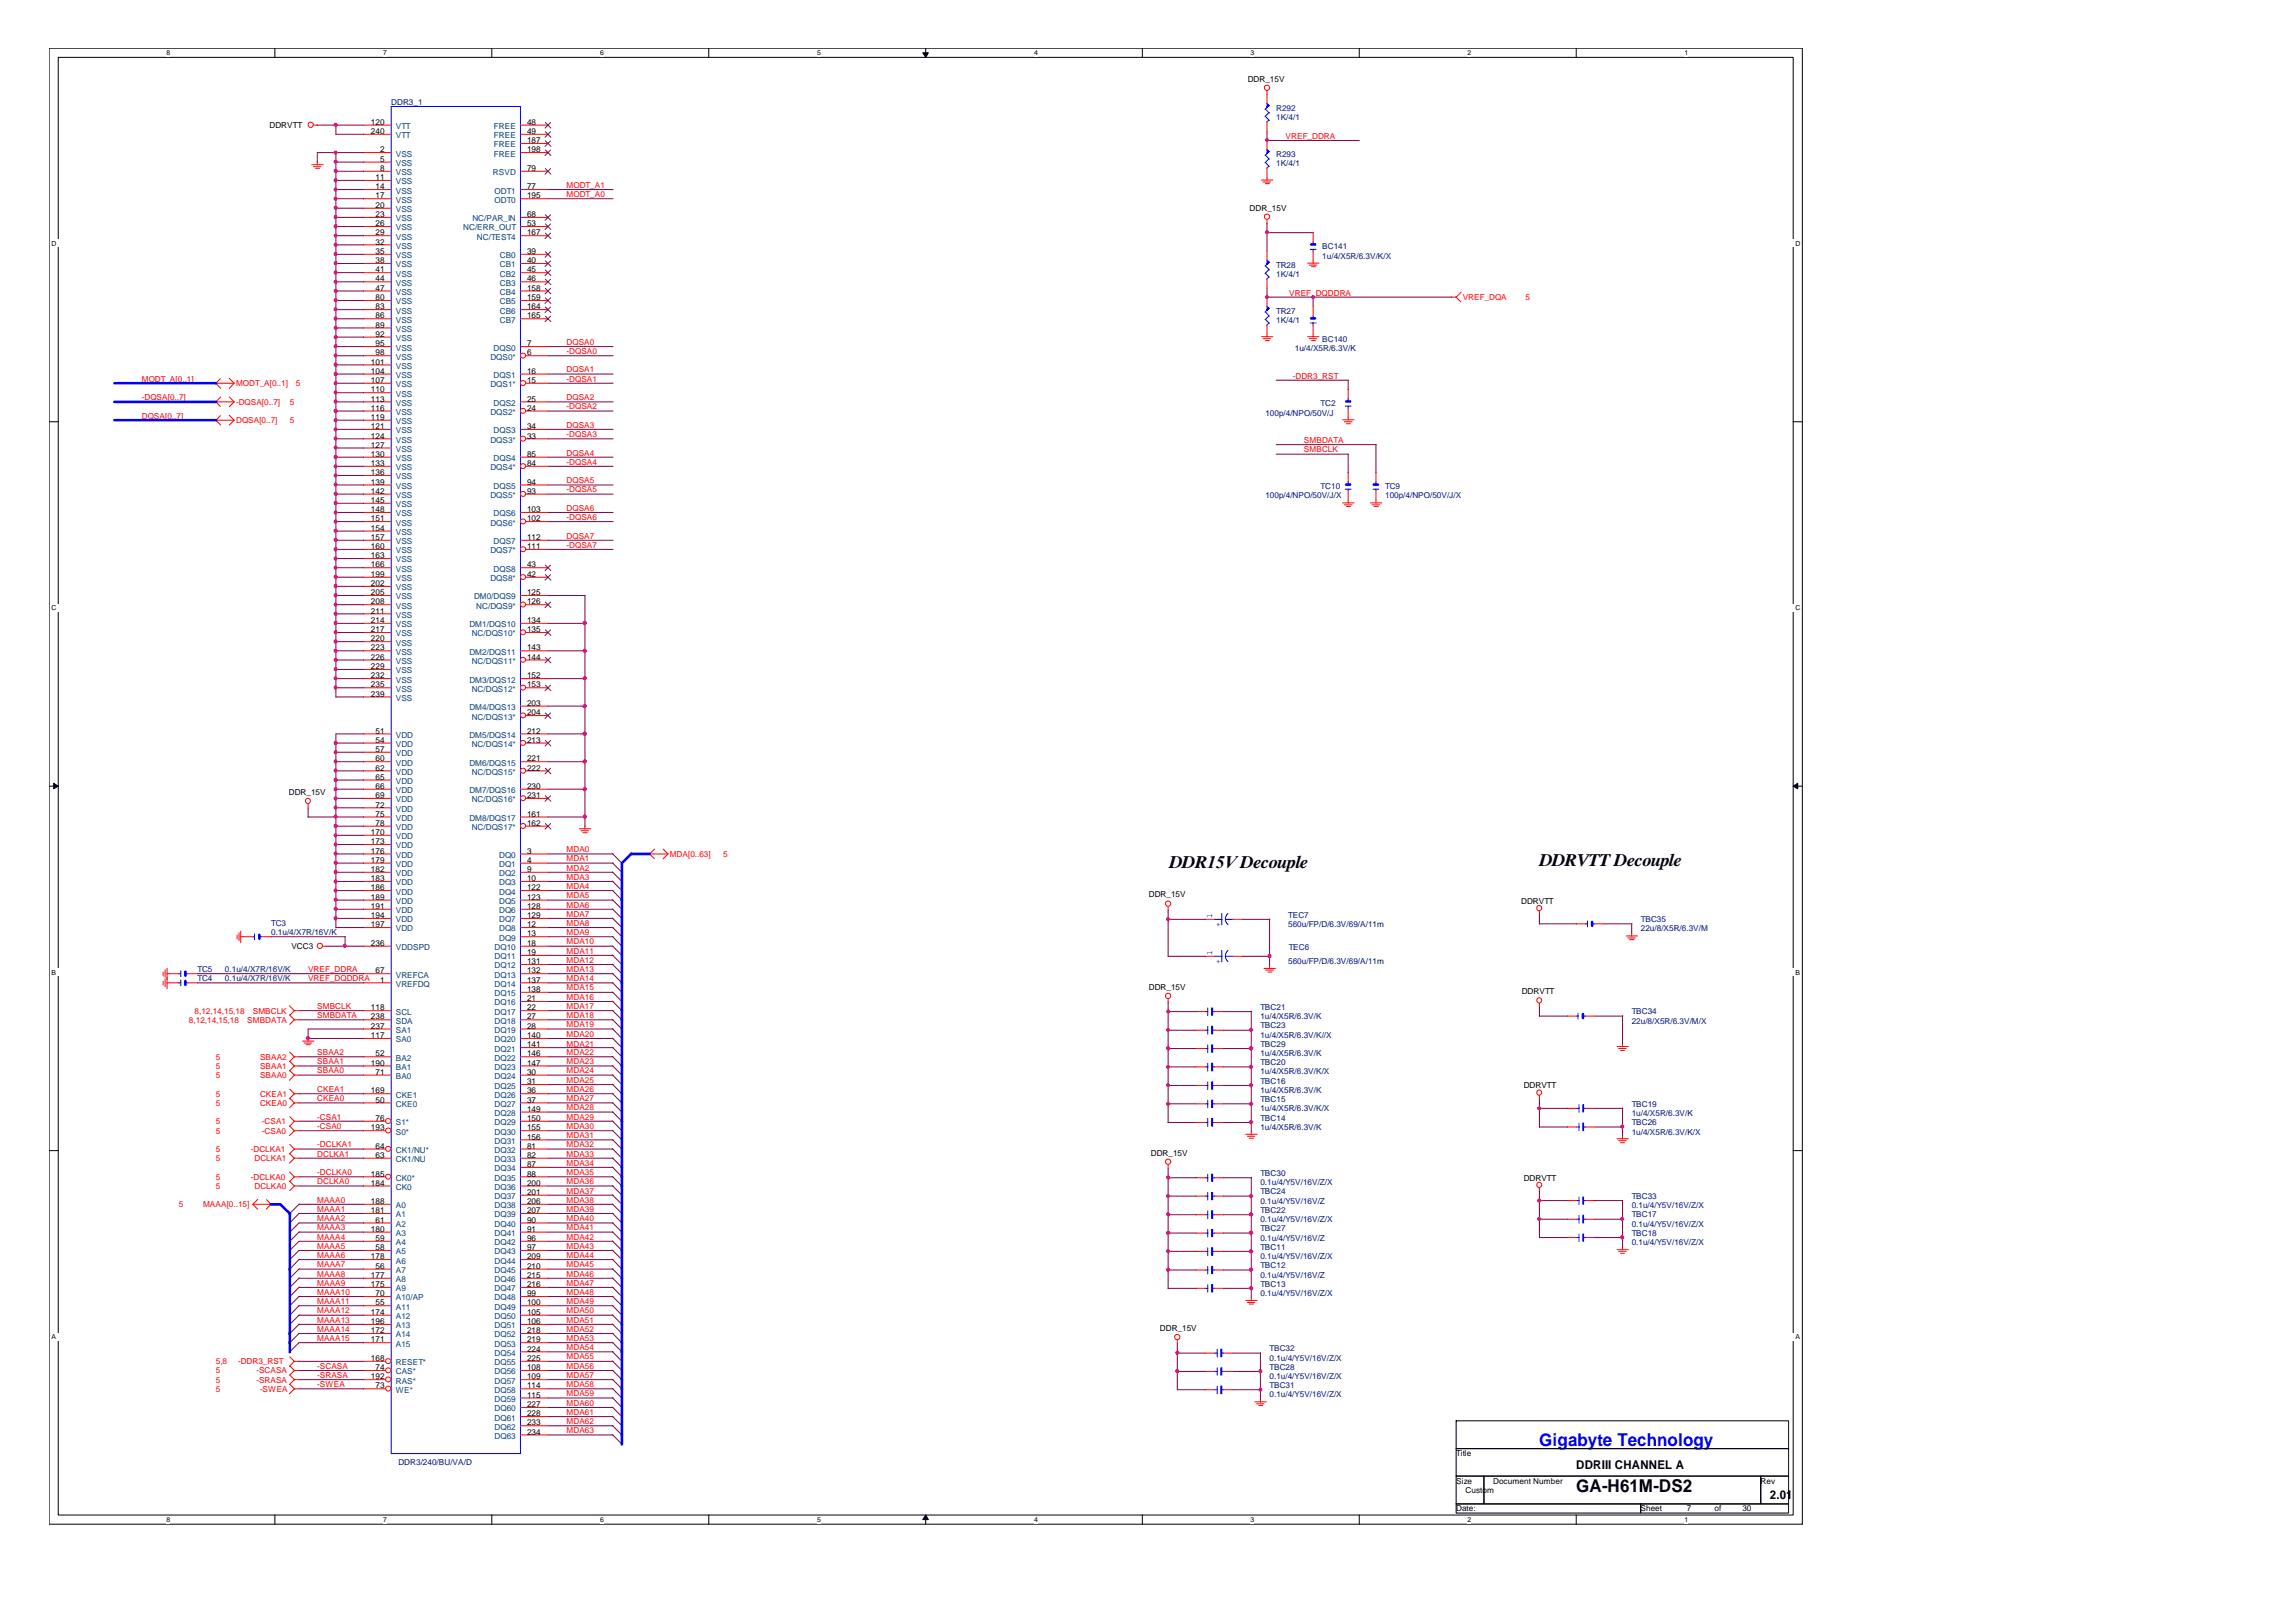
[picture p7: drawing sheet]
<svg xmlns="http://www.w3.org/2000/svg" width="297mm" height="210mm" viewBox="0 0 297 210" stroke-linecap="round" stroke-linejoin="round" font-family="sans-serif">
<defs><g id="words">
<g font-size="2.3">
<text x="151.3" y="112.3">DDR15VDecouple</text>
<text x="199.2" y="112.1">DDRVTT Decouple</text>
<text x="203.9" y="193.1">GA-H61M-DS2</text>
</g>
<text font-size="2.3" fill="#00f" x="199.1" y="187.2">Gigabyte Technology</text>
<g font-size="1.6">
<text x="203.9" y="190.1">DDRIII CHANNEL A</text>
<text x="229" y="193.9">2.01</text>
</g>
<g font-size="1.1">
<text x="161.4" y="10.6">DDR_15V</text>
<text x="34.9" y="16.6">DDRVTT</text>
<text x="48" y="17.3">240</text>
<text x="48" y="16.2">120</text>
<text x="68.2" y="16.2">48</text>
<text x="68.2" y="17.3">49</text>
<text x="48.6" y="23.3">11</text>
<text x="49.2" y="19.7">2</text>
<text x="49.2" y="20.9">5</text>
<text x="49.2" y="22.1">8</text>
<text x="68.2" y="19.7">198</text>
<text x="68.2" y="18.5">187</text>
<text x="68.2" y="22.1">79</text>
<text x="48.6" y="24.5">14</text>
<text x="48.6" y="25.7">17</text>
<text x="48.6" y="26.9">20</text>
<text x="48.6" y="28.1">23</text>
<text x="48.6" y="29.3">26</text>
<text x="68.2" y="25.7">195</text>
<text x="68.2" y="24.5">77</text>
<text x="68.2" y="28.1">68</text>
<text x="68.2" y="29.3">53</text>
<text x="161.7" y="27.3">DDR_15V</text>
<text x="48.6" y="30.5">29</text>
<text x="48.6" y="31.6">32</text>
<text x="48.6" y="32.9">35</text>
<text x="48.6" y="34.1">38</text>
<text x="48.6" y="35.2">41</text>
<text x="68.2" y="30.5">167</text>
<text x="68.2" y="32.9">39</text>
<text x="68.2" y="34.1">40</text>
<text x="68.2" y="35.2">45</text>
<text x="48.6" y="36.4">44</text>
<text x="48.6" y="37.6">47</text>
<text x="48.6" y="38.8">80</text>
<text x="48.6" y="40">83</text>
<text x="48.6" y="41.2">86</text>
<text x="68.2" y="36.4">46</text>
<text x="68.2" y="37.6">158</text>
<text x="68.2" y="38.8">159</text>
<text x="68.2" y="40">164</text>
<text x="68.2" y="41.2">165</text>
<text x="48" y="47.2">101</text>
<text x="48.6" y="42.4">89</text>
<text x="48.6" y="43.6">92</text>
<text x="48.6" y="44.8">95</text>
<text x="48.6" y="46">98</text>
<text x="68.2" y="44.8">7</text>
<text x="68.2" y="46">6</text>
<text x="48" y="48.4">104</text>
<text x="48" y="53.2">116</text>
<text x="48" y="52">113</text>
<text x="48" y="50.8">110</text>
<text x="48" y="49.6">107</text>
<text x="68.2" y="48.4">16</text>
<text x="68.2" y="52">25</text>
<text x="68.2" y="49.6">15</text>
<text x="68.2" y="53.2">24</text>
<text x="48" y="57.9">127</text>
<text x="48" y="56.7">124</text>
<text x="48" y="55.5">121</text>
<text x="48" y="54.3">119</text>
<text x="48" y="59.1">130</text>
<text x="68.2" y="55.5">34</text>
<text x="68.2" y="59.1">85</text>
<text x="68.2" y="56.7">33</text>
<text x="48" y="60.3">133</text>
<text x="48" y="61.5">136</text>
<text x="48" y="62.7">139</text>
<text x="48" y="63.9">142</text>
<text x="48" y="65.1">145</text>
<text x="68.2" y="62.7">94</text>
<text x="68.2" y="60.3">84</text>
<text x="68.2" y="63.9">93</text>
<text x="48" y="66.3">148</text>
<text x="48" y="67.5">151</text>
<text x="48" y="68.7">154</text>
<text x="48" y="69.9">157</text>
<text x="48" y="71.1">160</text>
<text x="68.2" y="66.3">103</text>
<text x="68.2" y="69.9">112</text>
<text x="68.2" y="67.5">102</text>
<text x="68.2" y="71.1">111</text>
<text x="48" y="72.2">163</text>
<text x="48" y="73.4">166</text>
<text x="48" y="74.7">199</text>
<text x="48" y="75.8">202</text>
<text x="48" y="77">205</text>
<text x="68.2" y="73.4">43</text>
<text x="68.2" y="74.7">42</text>
<text x="68.2" y="77">125</text>
<text x="48" y="79.4">211</text>
<text x="48" y="80.6">214</text>
<text x="48" y="78.2">208</text>
<text x="48" y="81.8">217</text>
<text x="48" y="83">220</text>
<text x="68.2" y="80.6">134</text>
<text x="68.2" y="78.2">126</text>
<text x="68.2" y="81.8">135</text>
<text x="48" y="84.2">223</text>
<text x="48" y="85.4">226</text>
<text x="48" y="86.6">229</text>
<text x="48" y="87.8">232</text>
<text x="48" y="89">235</text>
<text x="68.2" y="84.2">143</text>
<text x="68.2" y="87.8">152</text>
<text x="68.2" y="85.4">144</text>
<text x="68.2" y="89">153</text>
<text x="48" y="90.1">239</text>
<text x="48.6" y="94.9">51</text>
<text x="68.2" y="91.3">203</text>
<text x="68.2" y="94.9">212</text>
<text x="68.2" y="92.6">204</text>
<text x="48.6" y="96.1">54</text>
<text x="48.6" y="97.3">57</text>
<text x="48.6" y="98.5">60</text>
<text x="48.6" y="99.7">62</text>
<text x="48.6" y="100.9">65</text>
<text x="68.2" y="98.5">221</text>
<text x="68.2" y="96.1">213</text>
<text x="68.2" y="99.7">222</text>
<text x="37.4" y="102.9">DDR_15V</text>
<text x="48.6" y="102.1">66</text>
<text x="48.6" y="103.3">69</text>
<text x="48.6" y="104.5">72</text>
<text x="48.6" y="105.7">75</text>
<text x="48.6" y="106.9">78</text>
<text x="68.2" y="102.1">230</text>
<text x="68.2" y="105.7">161</text>
<text x="68.2" y="103.3">231</text>
<text x="68.2" y="106.9">162</text>
<text x="48" y="108.1">170</text>
<text x="48" y="109.2">173</text>
<text x="48" y="110.5">176</text>
<text x="48" y="111.7">179</text>
<text x="48" y="112.8">182</text>
<text x="68.2" y="110.5">3</text>
<text x="68.2" y="111.7">4</text>
<text x="68.2" y="112.8">9</text>
<text x="48" y="114">183</text>
<text x="48" y="115.2">186</text>
<text x="48" y="116.4">189</text>
<text x="48" y="117.6">191</text>
<text x="48" y="118.8">194</text>
<text x="48" y="120">197</text>
<text x="68.2" y="114">10</text>
<text x="68.2" y="115.2">122</text>
<text x="68.2" y="116.4">123</text>
<text x="68.2" y="117.6">128</text>
<text x="68.2" y="118.8">129</text>
<text x="68.2" y="120">12</text>
<text x="148.6" y="116.1">DDR_15V</text>
<text x="196.8" y="117">DDRVTT</text>
<text x="37.7" y="122.8">VCC3</text>
<text x="48" y="122.4">236</text>
<text x="48.6" y="126">67</text>
<text x="68.2" y="121.2">13</text>
<text x="68.2" y="122.4">18</text>
<text x="68.2" y="123.6">19</text>
<text x="68.2" y="124.8">131</text>
<text x="68.2" y="126">132</text>
<text x="48" y="130.7">118</text>
<text x="48" y="131.9">238</text>
<text x="49.2" y="127.1">1</text>
<text x="68.2" y="127.1">137</text>
<text x="68.2" y="128.4">138</text>
<text x="68.2" y="129.6">21</text>
<text x="68.2" y="130.7">22</text>
<text x="68.2" y="131.9">27</text>
<text x="148.6" y="128.1">DDR_15V</text>
<text x="196.9" y="128.7">DDRVTT</text>
<text x="48" y="133.1">237</text>
<text x="48" y="134.3">117</text>
<text x="48" y="137.9">190</text>
<text x="48.6" y="136.7">52</text>
<text x="68.2" y="133.1">28</text>
<text x="68.2" y="134.3">140</text>
<text x="68.2" y="135.5">141</text>
<text x="68.2" y="136.7">146</text>
<text x="68.2" y="137.9">147</text>
<text x="48" y="141.5">169</text>
<text x="48.6" y="139.1">71</text>
<text x="48.6" y="142.7">50</text>
<text x="68.2" y="139.1">30</text>
<text x="68.2" y="140.3">31</text>
<text x="68.2" y="141.5">36</text>
<text x="68.2" y="142.7">37</text>
<text x="68.2" y="143.9">149</text>
<text x="197.1" y="140.8">DDRVTT</text>
<text x="48" y="146.3">193</text>
<text x="48.6" y="145.1">76</text>
<text x="48.6" y="149.8">63</text>
<text x="48.6" y="148.7">64</text>
<text x="68.2" y="145.1">150</text>
<text x="68.2" y="146.3">155</text>
<text x="68.2" y="147.5">156</text>
<text x="68.2" y="148.7">81</text>
<text x="68.2" y="149.8">82</text>
<text x="148.9" y="149.6">DDR_15V</text>
<text x="48" y="153.4">184</text>
<text x="48" y="152.3">185</text>
<text x="48" y="155.8">188</text>
<text x="68.2" y="151">87</text>
<text x="68.2" y="152.3">88</text>
<text x="68.2" y="153.4">200</text>
<text x="68.2" y="154.6">201</text>
<text x="68.2" y="155.8">206</text>
<text x="197.1" y="152.8">DDRVTT</text>
<text x="48" y="157">181</text>
<text x="48" y="159.4">180</text>
<text x="48.6" y="158.2">61</text>
<text x="48.6" y="160.6">59</text>
<text x="48.6" y="161.8">58</text>
<text x="68.2" y="157">207</text>
<text x="68.2" y="158.2">90</text>
<text x="68.2" y="159.4">91</text>
<text x="68.2" y="160.6">96</text>
<text x="68.2" y="161.8">97</text>
<text x="48" y="163">178</text>
<text x="48" y="165.4">177</text>
<text x="48" y="166.6">175</text>
<text x="48.6" y="164.2">56</text>
<text x="48.6" y="167.7">70</text>
<text x="68.2" y="163">209</text>
<text x="68.2" y="164.2">210</text>
<text x="68.2" y="165.4">215</text>
<text x="68.2" y="166.6">216</text>
<text x="68.2" y="167.7">99</text>
<text x="48" y="170.2">174</text>
<text x="48" y="171.3">196</text>
<text x="48" y="172.5">172</text>
<text x="48" y="173.7">171</text>
<text x="48.6" y="168.9">55</text>
<text x="68.2" y="168.9">100</text>
<text x="68.2" y="170.2">105</text>
<text x="68.2" y="171.3">106</text>
<text x="68.2" y="172.5">218</text>
<text x="68.2" y="173.7">219</text>
<text x="150.1" y="172.2">DDR_15V</text>
<text x="48" y="176.1">168</text>
<text x="48" y="178.5">192</text>
<text x="48.6" y="177.3">74</text>
<text x="48.6" y="179.7">73</text>
<text x="68.2" y="174.9">224</text>
<text x="68.2" y="176.1">225</text>
<text x="68.2" y="177.3">108</text>
<text x="68.2" y="178.5">109</text>
<text x="68.2" y="179.7">114</text>
<text x="68.2" y="180.9">115</text>
<text x="68.2" y="182.1">227</text>
<text x="68.2" y="183.3">228</text>
<text x="68.2" y="184.5">233</text>
<text x="68.2" y="185.7">234</text>
<text x="188.4" y="188.4">Title</text>
<text x="188.4" y="192">Size</text>
<text x="193.2" y="192">Document Number</text>
<text x="227.8" y="192">Rev</text>
<text x="188.4" y="195.6">Date:</text>
<text x="189.6" y="193.2">Custom</text>
<text x="212.3" y="195.6">Sheet</text>
<text x="218.2" y="195.6">7</text>
<text x="221.8" y="195.6">of</text>
<text x="225.4" y="195.6">30</text>
</g>
<g font-size="1.1" fill="#000080">
<text x="50.6" y="13.6">DDR3_1</text>
<text x="165.1" y="14.4">R292</text>
<text x="165.1" y="15.6">1K/4/1</text>
<text x="165.1" y="20.3">R293</text>
<text x="165.1" y="21.5">1K/4/1</text>
<text x="165.1" y="34.6">TR28</text>
<text x="165.1" y="35.9">1K/4/1</text>
<text x="171.1" y="32.3">BC141</text>
<text x="171.1" y="33.5">1u/4/X5R/6.3V/K/X</text>
<text x="165.1" y="40.6">TR27</text>
<text x="165.1" y="41.8">1K/4/1</text>
<text x="167.5" y="45.4">1u/4/X5R/6.3V/K</text>
<text x="171.1" y="44.2">BC140</text>
<text x="163.7" y="53.8">100p/4/NPO/50V/J</text>
<text x="170.9" y="52.5">TC2</text>
<text x="163.7" y="64.5">100p/4/NPO/50V/J/X</text>
<text x="170.9" y="63.3">TC10</text>
<text x="179.2" y="63.3">TC9</text>
<text x="179.2" y="64.5">100p/4/NPO/50V/J/X</text>
<text x="35.1" y="119.8">TC3</text>
<text x="166.7" y="118.8">TEC7</text>
<text x="166.7" y="119.9">560u/FP/D/6.3V/69/A/11m</text>
<text x="212.3" y="119.3">TBC35</text>
<text x="25.6" y="125.8">TC5</text>
<text x="29.1" y="125.8">0.1u/4/X7R/16V/K</text>
<text x="35.1" y="121">0.1u/4/X7R/16V/K</text>
<text x="166.7" y="124.7">560u/FP/D/6.3V/69/A/11m</text>
<text x="166.7" y="123">TEC6</text>
<text x="212.3" y="120.5">22u/8/X5R/6.3V/M</text>
<text x="25.6" y="127">TC4</text>
<text x="29.1" y="127">0.1u/4/X7R/16V/K</text>
<text x="163.1" y="131.9">1u/4/X5R/6.3V/K</text>
<text x="163.1" y="130.7">TBC21</text>
<text x="211.1" y="131.3">TBC34</text>
<text x="163.1" y="137.9">TBC20</text>
<text x="163.1" y="134.3">1u/4/X5R/6.3V/K//X</text>
<text x="163.1" y="133.1">TBC23</text>
<text x="163.1" y="136.7">1u/4/X5R/6.3V/K</text>
<text x="163.1" y="135.5">TBC29</text>
<text x="211.1" y="132.5">22u/8/X5R/6.3V/M/X</text>
<text x="163.1" y="139">1u/4/X5R/6.3V/K/X</text>
<text x="163.1" y="141.5">1u/4/X5R/6.3V/K</text>
<text x="163.1" y="140.3">TBC16</text>
<text x="163.1" y="143.8">1u/4/X5R/6.3V/K/X</text>
<text x="163.1" y="142.6">TBC15</text>
<text x="211.1" y="143.2">TBC19</text>
<text x="163.1" y="146.2">1u/4/X5R/6.3V/K</text>
<text x="163.1" y="145">TBC14</text>
<text x="211.1" y="144.4">1u/4/X5R/6.3V/K</text>
<text x="211.1" y="146.8">1u/4/X5R/6.3V/K/X</text>
<text x="211.1" y="145.6">TBC26</text>
<text x="163.1" y="153.4">0.1u/4/Y5V/16V/Z/X</text>
<text x="163.1" y="152.2">TBC30</text>
<text x="163.1" y="155.8">0.1u/4/Y5V/16V/Z</text>
<text x="163.1" y="154.6">TBC24</text>
<text x="211.1" y="155.2">TBC33</text>
<text x="163.1" y="158.2">0.1u/4/Y5V/16V/Z/X</text>
<text x="163.1" y="156.9">TBC22</text>
<text x="163.1" y="160.5">0.1u/4/Y5V/16V/Z</text>
<text x="163.1" y="159.4">TBC27</text>
<text x="163.1" y="161.7">TBC11</text>
<text x="211.1" y="156.3">0.1u/4/Y5V/16V/Z/X</text>
<text x="211.1" y="161.1">0.1u/4/Y5V/16V/Z/X</text>
<text x="211.1" y="158.8">0.1u/4/Y5V/16V/Z/X</text>
<text x="211.1" y="159.9">TBC18</text>
<text x="211.1" y="157.5">TBC17</text>
<text x="163.1" y="162.9">0.1u/4/Y5V/16V/Z/X</text>
<text x="163.1" y="167.7">0.1u/4/Y5V/16V/Z/X</text>
<text x="163.1" y="166.5">TBC13</text>
<text x="163.1" y="165.3">0.1u/4/Y5V/16V/Z</text>
<text x="163.1" y="164.1">TBC12</text>
<text x="164.2" y="179.6">TBC31</text>
<text x="164.2" y="178.5">0.1u/4/Y5V/16V/Z/X</text>
<text x="164.2" y="177.3">TBC28</text>
<text x="164.2" y="176.1">0.1u/4/Y5V/16V/Z/X</text>
<text x="164.2" y="174.9">TBC32</text>
<text x="164.2" y="180.8">0.1u/4/Y5V/16V/Z/X</text>
<text x="51.5" y="189.5">DDR3/240/BU/VA/D</text>
</g>
<g font-size="1.1" fill="#004080">
<text x="51.2" y="17.9">VTT</text>
<text x="51.2" y="16.7">VTT</text>
<text x="63.9" y="16.7">FREE</text>
<text x="63.9" y="17.9">FREE</text>
<text x="51.2" y="20.3">VSS</text>
<text x="51.2" y="21.5">VSS</text>
<text x="51.2" y="22.7">VSS</text>
<text x="51.2" y="23.9">VSS</text>
<text x="63.8" y="22.7">RSVD</text>
<text x="63.9" y="20.3">FREE</text>
<text x="63.9" y="19.1">FREE</text>
<text x="51.2" y="25">VSS</text>
<text x="51.2" y="26.2">VSS</text>
<text x="51.2" y="27.5">VSS</text>
<text x="51.2" y="28.6">VSS</text>
<text x="51.2" y="29.8">VSS</text>
<text x="59.9" y="29.8">NC/ERR_OUT</text>
<text x="61.1" y="28.6">NC/PAR_IN</text>
<text x="64" y="26.2">ODT0</text>
<text x="64" y="25">ODT1</text>
<text x="51.2" y="31">VSS</text>
<text x="51.2" y="32.2">VSS</text>
<text x="51.2" y="33.4">VSS</text>
<text x="51.2" y="34.6">VSS</text>
<text x="51.2" y="35.8">VSS</text>
<text x="61.7" y="31">NC/TEST4</text>
<text x="64.7" y="33.4">CB0</text>
<text x="64.7" y="34.6">CB1</text>
<text x="64.7" y="35.8">CB2</text>
<text x="51.2" y="37">VSS</text>
<text x="51.2" y="38.2">VSS</text>
<text x="51.2" y="39.4">VSS</text>
<text x="51.2" y="40.6">VSS</text>
<text x="51.2" y="41.8">VSS</text>
<text x="64.7" y="37">CB3</text>
<text x="64.7" y="38.2">CB4</text>
<text x="64.7" y="39.4">CB5</text>
<text x="64.7" y="40.6">CB6</text>
<text x="64.7" y="41.8">CB7</text>
<text x="51.2" y="42.9">VSS</text>
<text x="51.2" y="44.1">VSS</text>
<text x="51.2" y="45.4">VSS</text>
<text x="51.2" y="46.5">VSS</text>
<text x="51.2" y="47.7">VSS</text>
<text x="63.4" y="46.5">DQS0*</text>
<text x="63.9" y="45.4">DQS0</text>
<text x="51.2" y="48.9">VSS</text>
<text x="51.2" y="53.7">VSS</text>
<text x="51.2" y="52.5">VSS</text>
<text x="51.2" y="51.3">VSS</text>
<text x="51.2" y="50.1">VSS</text>
<text x="63.4" y="50.1">DQS1*</text>
<text x="63.4" y="53.7">DQS2*</text>
<text x="63.9" y="48.9">DQS1</text>
<text x="63.9" y="52.5">DQS2</text>
<text x="51.2" y="58.5">VSS</text>
<text x="51.2" y="57.3">VSS</text>
<text x="51.2" y="56.1">VSS</text>
<text x="51.2" y="54.9">VSS</text>
<text x="51.2" y="59.7">VSS</text>
<text x="63.4" y="57.3">DQS3*</text>
<text x="63.9" y="56.1">DQS3</text>
<text x="63.9" y="59.7">DQS4</text>
<text x="51.2" y="60.9">VSS</text>
<text x="51.2" y="62">VSS</text>
<text x="51.2" y="63.3">VSS</text>
<text x="51.2" y="64.5">VSS</text>
<text x="51.2" y="65.6">VSS</text>
<text x="63.4" y="60.9">DQS4*</text>
<text x="63.4" y="64.5">DQS5*</text>
<text x="63.9" y="63.3">DQS5</text>
<text x="51.2" y="66.8">VSS</text>
<text x="51.2" y="68">VSS</text>
<text x="51.2" y="69.2">VSS</text>
<text x="51.2" y="70.4">VSS</text>
<text x="51.2" y="71.6">VSS</text>
<text x="63.4" y="68">DQS6*</text>
<text x="63.4" y="71.6">DQS7*</text>
<text x="63.9" y="66.8">DQS6</text>
<text x="63.9" y="70.4">DQS7</text>
<text x="51.2" y="72.8">VSS</text>
<text x="51.2" y="74">VSS</text>
<text x="51.2" y="75.2">VSS</text>
<text x="51.2" y="76.4">VSS</text>
<text x="51.2" y="77.6">VSS</text>
<text x="61.3" y="77.6">DM0/DQS9</text>
<text x="63.4" y="75.2">DQS8*</text>
<text x="63.9" y="74">DQS8</text>
<text x="51.2" y="79.9">VSS</text>
<text x="51.2" y="81.2">VSS</text>
<text x="51.2" y="78.8">VSS</text>
<text x="51.2" y="82.4">VSS</text>
<text x="51.2" y="83.5">VSS</text>
<text x="60.7" y="81.2">DM1/DQS10</text>
<text x="61" y="82.4">NC/DQS10*</text>
<text x="61.6" y="78.8">NC/DQS9*</text>
<text x="51.2" y="84.7">VSS</text>
<text x="51.2" y="85.9">VSS</text>
<text x="51.2" y="87.1">VSS</text>
<text x="51.2" y="88.3">VSS</text>
<text x="51.2" y="89.5">VSS</text>
<text x="60.7" y="84.7">DM2/DQS11</text>
<text x="60.7" y="88.3">DM3/DQS12</text>
<text x="61" y="85.9">NC/DQS11*</text>
<text x="61" y="89.5">NC/DQS12*</text>
<text x="51.2" y="90.7">VSS</text>
<text x="51.2" y="95.5">VDD</text>
<text x="60.7" y="91.9">DM4/DQS13</text>
<text x="60.7" y="95.5">DM5/DQS14</text>
<text x="61" y="93.1">NC/DQS13*</text>
<text x="51.2" y="96.7">VDD</text>
<text x="51.2" y="97.9">VDD</text>
<text x="51.2" y="99.1">VDD</text>
<text x="51.2" y="100.3">VDD</text>
<text x="51.2" y="101.5">VDD</text>
<text x="60.7" y="99.1">DM6/DQS15</text>
<text x="61" y="96.7">NC/DQS14*</text>
<text x="61" y="100.3">NC/DQS15*</text>
<text x="51.2" y="102.6">VDD</text>
<text x="51.2" y="103.8">VDD</text>
<text x="51.2" y="105.1">VDD</text>
<text x="51.2" y="106.2">VDD</text>
<text x="51.2" y="107.4">VDD</text>
<text x="60.7" y="102.6">DM7/DQS16</text>
<text x="60.7" y="106.2">DM8/DQS17</text>
<text x="61" y="103.8">NC/DQS16*</text>
<text x="61" y="107.4">NC/DQS17*</text>
<text x="51.2" y="108.6">VDD</text>
<text x="51.2" y="109.8">VDD</text>
<text x="51.2" y="111">VDD</text>
<text x="51.2" y="112.2">VDD</text>
<text x="51.2" y="113.4">VDD</text>
<text x="64.6" y="111">DQ0</text>
<text x="64.6" y="112.2">DQ1</text>
<text x="64.6" y="113.4">DQ2</text>
<text x="51.2" y="114.6">VDD</text>
<text x="51.2" y="115.8">VDD</text>
<text x="51.2" y="117">VDD</text>
<text x="51.2" y="118.2">VDD</text>
<text x="51.2" y="119.4">VDD</text>
<text x="64.6" y="114.6">DQ3</text>
<text x="64.6" y="115.8">DQ4</text>
<text x="64.6" y="117">DQ5</text>
<text x="64.6" y="118.2">DQ6</text>
<text x="64.6" y="119.4">DQ7</text>
<text x="51.2" y="120.5">VDD</text>
<text x="51.2" y="123">VDDSPD</text>
<text x="64" y="123">DQ10</text>
<text x="64" y="124.1">DQ11</text>
<text x="64" y="125.3">DQ12</text>
<text x="64.6" y="120.5">DQ8</text>
<text x="64.6" y="121.7">DQ9</text>
<text x="51.2" y="131.3">SCL</text>
<text x="51.2" y="127.7">VREFDQ</text>
<text x="51.2" y="126.5">VREFCA</text>
<text x="64" y="126.5">DQ13</text>
<text x="64" y="127.7">DQ14</text>
<text x="64" y="128.9">DQ15</text>
<text x="64" y="130.1">DQ16</text>
<text x="64" y="131.3">DQ17</text>
<text x="51.2" y="133.7">SA1</text>
<text x="51.2" y="134.9">SA0</text>
<text x="51.2" y="137.3">BA2</text>
<text x="51.2" y="132.5">SDA</text>
<text x="64" y="132.5">DQ18</text>
<text x="64" y="133.7">DQ19</text>
<text x="64" y="134.9">DQ20</text>
<text x="64" y="136.1">DQ21</text>
<text x="64" y="137.3">DQ22</text>
<text x="51.2" y="138.5">BA1</text>
<text x="51.2" y="139.6">BA0</text>
<text x="51.2" y="143.2">CKE0</text>
<text x="51.2" y="142">CKE1</text>
<text x="64" y="138.5">DQ23</text>
<text x="64" y="139.6">DQ24</text>
<text x="64" y="140.9">DQ25</text>
<text x="64" y="142.1">DQ26</text>
<text x="64" y="143.2">DQ27</text>
<text x="51.2" y="146.8">S0*</text>
<text x="51.2" y="149.2">CK1/NU*</text>
<text x="51.2" y="145.6">S1*</text>
<text x="64" y="144.4">DQ28</text>
<text x="64" y="145.6">DQ29</text>
<text x="64" y="146.8">DQ30</text>
<text x="64" y="148">DQ31</text>
<text x="64" y="149.2">DQ32</text>
<text x="51.2" y="150.4">CK1/NU</text>
<text x="51.2" y="154">CK0</text>
<text x="51.2" y="152.8">CK0*</text>
<text x="64" y="150.4">DQ33</text>
<text x="64" y="151.6">DQ34</text>
<text x="64" y="152.8">DQ35</text>
<text x="64" y="154">DQ36</text>
<text x="64" y="155.2">DQ37</text>
<text x="51.2" y="156.4">A0</text>
<text x="51.2" y="157.5">A1</text>
<text x="51.2" y="158.8">A2</text>
<text x="51.2" y="160">A3</text>
<text x="51.2" y="161.1">A4</text>
<text x="64" y="156.4">DQ38</text>
<text x="64" y="157.5">DQ39</text>
<text x="64" y="158.8">DQ40</text>
<text x="64" y="160">DQ41</text>
<text x="64" y="161.1">DQ42</text>
<text x="51.2" y="162.3">A5</text>
<text x="51.2" y="163.5">A6</text>
<text x="51.2" y="164.7">A7</text>
<text x="51.2" y="165.9">A8</text>
<text x="51.2" y="167.1">A9</text>
<text x="64" y="162.3">DQ43</text>
<text x="64" y="163.5">DQ44</text>
<text x="64" y="164.7">DQ45</text>
<text x="64" y="165.9">DQ46</text>
<text x="64" y="167.1">DQ47</text>
<text x="51.2" y="168.3">A10/AP</text>
<text x="51.2" y="169.5">A11</text>
<text x="51.2" y="170.7">A12</text>
<text x="51.2" y="171.9">A13</text>
<text x="51.2" y="173.1">A14</text>
<text x="64" y="168.3">DQ48</text>
<text x="64" y="169.5">DQ49</text>
<text x="64" y="170.7">DQ50</text>
<text x="64" y="171.9">DQ51</text>
<text x="64" y="173.1">DQ52</text>
<text x="51.2" y="174.3">A15</text>
<text x="51.2" y="176.7">RESET*</text>
<text x="51.2" y="177.9">CAS*</text>
<text x="51.2" y="179">RAS*</text>
<text x="64" y="174.3">DQ53</text>
<text x="64" y="175.5">DQ54</text>
<text x="64" y="176.7">DQ55</text>
<text x="64" y="177.9">DQ56</text>
<text x="64" y="179">DQ57</text>
<text x="51.2" y="180.2">WE*</text>
<text x="64" y="180.2">DQ58</text>
<text x="64" y="181.4">DQ59</text>
<text x="64" y="182.6">DQ60</text>
<text x="64" y="183.8">DQ61</text>
<text x="64" y="185">DQ62</text>
<text x="64" y="186.2">DQ63</text>
</g>
<g font-size="1.1" fill="#f00">
<text x="166.3" y="18">VREF_DDRA</text>
<text x="73.3" y="25.5">MODT_A0</text>
<text x="73.3" y="24.3">MODT_A1</text>
<text x="166.8" y="38.2">VREF_DQDDRA</text>
<text x="189.2" y="38.8">VREF_DQA</text>
<text x="197.4" y="38.8">5</text>
<text x="73.3" y="44.6">DQSA0</text>
<text x="73.3" y="45.8">-DQSA0</text>
<text x="18.4" y="51.8">-DQSA[0..7]</text>
<text x="18.4" y="49.4">MODT_A[0..1]</text>
<text x="30.5" y="52.4">-DQSA[0..7]</text>
<text x="30.5" y="50">MODT_A[0..1]</text>
<text x="37.5" y="52.4">5</text>
<text x="38.3" y="50">5</text>
<text x="73.3" y="48.2">DQSA1</text>
<text x="73.3" y="53">-DQSA2</text>
<text x="73.3" y="49.4">-DQSA1</text>
<text x="73.3" y="51.8">DQSA2</text>
<text x="167.3" y="49">-DDR3_RST</text>
<text x="18.4" y="54.2">DQSA[0..7]</text>
<text x="30.5" y="54.8">DQSA[0..7]</text>
<text x="37.5" y="54.8">5</text>
<text x="73.3" y="58.9">DQSA4</text>
<text x="73.3" y="55.4">DQSA3</text>
<text x="73.3" y="56.5">-DQSA3</text>
<text x="168.7" y="58.5">SMBCLK</text>
<text x="168.7" y="57.3">SMBDATA</text>
<text x="73.3" y="63.7">-DQSA5</text>
<text x="73.3" y="60.1">-DQSA4</text>
<text x="73.3" y="62.5">DQSA5</text>
<text x="73.3" y="70.9">-DQSA7</text>
<text x="73.3" y="67.3">-DQSA6</text>
<text x="73.3" y="66.1">DQSA6</text>
<text x="73.3" y="69.7">DQSA7</text>
<text x="73.3" y="110.3">MDA0</text>
<text x="73.3" y="111.5">MDA1</text>
<text x="73.3" y="113.9">MDA3</text>
<text x="73.3" y="112.7">MDA2</text>
<text x="86.6" y="110.9">MDA[0..63]</text>
<text x="93.6" y="110.9">5</text>
<text x="73.3" y="118.6">MDA7</text>
<text x="73.3" y="115">MDA4</text>
<text x="73.3" y="119.8">MDA8</text>
<text x="73.3" y="117.5">MDA6</text>
<text x="73.3" y="116.2">MDA5</text>
<text x="39.9" y="125.8">VREF_DDRA</text>
<text x="73.3" y="124.6">MDA12</text>
<text x="73.3" y="121">MDA9</text>
<text x="73.3" y="122.2">MDA10</text>
<text x="73.3" y="125.8">MDA13</text>
<text x="73.3" y="123.4">MDA11</text>
<text x="25.2" y="131.2">8,12,14,15,18</text>
<text x="32.7" y="131.2">SMBCLK</text>
<text x="39.9" y="127">VREF_DQDDRA</text>
<text x="41" y="131.8">SMBDATA</text>
<text x="41" y="130.6">SMBCLK</text>
<text x="73.3" y="131.8">MDA18</text>
<text x="73.3" y="130.6">MDA17</text>
<text x="73.3" y="128.2">MDA15</text>
<text x="73.3" y="129.4">MDA16</text>
<text x="73.3" y="127">MDA14</text>
<text x="24.5" y="132.4">8,12,14,15,18</text>
<text x="27.9" y="137.1">5</text>
<text x="32" y="132.4">SMBDATA</text>
<text x="33.6" y="137.1">SBAA2</text>
<text x="41" y="137.7">SBAA1</text>
<text x="41" y="136.5">SBAA2</text>
<text x="73.3" y="132.9">MDA19</text>
<text x="73.3" y="137.7">MDA23</text>
<text x="73.3" y="136.5">MDA22</text>
<text x="73.3" y="134.1">MDA20</text>
<text x="73.3" y="135.5">MDA21</text>
<text x="27.9" y="138.3">5</text>
<text x="27.9" y="139.5">5</text>
<text x="27.9" y="143.1">5</text>
<text x="27.9" y="141.9">5</text>
<text x="33.6" y="138.3">SBAA1</text>
<text x="33.6" y="139.5">SBAA0</text>
<text x="33.6" y="143.1">CKEA0</text>
<text x="33.6" y="141.9">CKEA1</text>
<text x="41" y="138.9">SBAA0</text>
<text x="41" y="142.5">CKEA0</text>
<text x="41" y="141.3">CKEA1</text>
<text x="73.3" y="143.7">MDA28</text>
<text x="73.3" y="142.5">MDA27</text>
<text x="73.3" y="140.1">MDA25</text>
<text x="73.3" y="138.9">MDA24</text>
<text x="73.3" y="141.3">MDA26</text>
<text x="27.9" y="146.7">5</text>
<text x="27.9" y="145.5">5</text>
<text x="27.9" y="149.1">5</text>
<text x="32.5" y="149.1">-DCLKA1</text>
<text x="33.9" y="146.7">-CSA0</text>
<text x="33.9" y="145.5">-CSA1</text>
<text x="41" y="144.9">-CSA1</text>
<text x="41" y="148.5">-DCLKA1</text>
<text x="41" y="149.7">DCLKA1</text>
<text x="41" y="146.1">-CSA0</text>
<text x="73.3" y="146.1">MDA30</text>
<text x="73.3" y="144.9">MDA29</text>
<text x="73.3" y="148.5">MDA32</text>
<text x="73.3" y="147.3">MDA31</text>
<text x="73.3" y="149.7">MDA33</text>
<text x="27.9" y="150.3">5</text>
<text x="27.9" y="153.9">5</text>
<text x="27.9" y="152.7">5</text>
<text x="32.5" y="152.7">-DCLKA0</text>
<text x="32.9" y="150.3">DCLKA1</text>
<text x="32.9" y="153.9">DCLKA0</text>
<text x="41" y="155.6">MAAA0</text>
<text x="41" y="152">-DCLKA0</text>
<text x="41" y="153.3">DCLKA0</text>
<text x="73.3" y="150.9">MDA34</text>
<text x="73.3" y="153.3">MDA36</text>
<text x="73.3" y="154.5">MDA37</text>
<text x="73.3" y="152">MDA35</text>
<text x="73.3" y="155.6">MDA38</text>
<text x="23.1" y="156.2">5</text>
<text x="26.3" y="156.2">MAAA[0..15]</text>
<text x="41" y="160.4">MAAA4</text>
<text x="41" y="158">MAAA2</text>
<text x="41" y="156.8">MAAA1</text>
<text x="41" y="159.2">MAAA3</text>
<text x="41" y="161.6">MAAA5</text>
<text x="73.3" y="160.4">MDA42</text>
<text x="73.3" y="159.2">MDA41</text>
<text x="73.3" y="161.6">MDA43</text>
<text x="73.3" y="158">MDA40</text>
<text x="73.3" y="156.8">MDA39</text>
<text x="41" y="164">MAAA7</text>
<text x="41" y="166.4">MAAA9</text>
<text x="41" y="165.2">MAAA8</text>
<text x="41" y="162.8">MAAA6</text>
<text x="41" y="167.6">MAAA10</text>
<text x="73.3" y="164">MDA45</text>
<text x="73.3" y="167.6">MDA48</text>
<text x="73.3" y="166.4">MDA47</text>
<text x="73.3" y="165.2">MDA46</text>
<text x="73.3" y="162.8">MDA44</text>
<text x="41" y="172.4">MAAA14</text>
<text x="41" y="169.9">MAAA12</text>
<text x="41" y="168.8">MAAA11</text>
<text x="41" y="171.2">MAAA13</text>
<text x="41" y="173.5">MAAA15</text>
<text x="73.3" y="168.8">MDA49</text>
<text x="73.3" y="173.5">MDA53</text>
<text x="73.3" y="169.9">MDA50</text>
<text x="73.3" y="172.4">MDA52</text>
<text x="73.3" y="171.2">MDA51</text>
<text x="27.9" y="178.9">5</text>
<text x="27.9" y="177.7">5</text>
<text x="27.9" y="176.6">5,8</text>
<text x="30.8" y="176.6">-DDR3_RST</text>
<text x="33.2" y="178.9">-SRASA</text>
<text x="33.2" y="177.7">-SCASA</text>
<text x="41" y="179.5">-SWEA</text>
<text x="41" y="177.1">-SCASA</text>
<text x="41" y="178.3">-SRASA</text>
<text x="73.3" y="174.7">MDA54</text>
<text x="73.3" y="175.9">MDA55</text>
<text x="73.3" y="179.5">MDA58</text>
<text x="73.3" y="178.3">MDA57</text>
<text x="73.3" y="177.1">MDA56</text>
<text x="27.9" y="180.1">5</text>
<text x="33.6" y="180.1">-SWEA</text>
<text x="73.3" y="180.7">MDA59</text>
<text x="73.3" y="183.1">MDA61</text>
<text x="73.3" y="185.5">MDA63</text>
<text x="73.3" y="181.9">MDA60</text>
<text x="73.3" y="184.3">MDA62</text>
</g>
<g font-size="1.1" fill="#00f">
<text x="156.8" y="118.8" transform="rotate(-90 156.8 118.8)">1</text>
<text x="157.9" y="119.9" transform="rotate(-90 157.9 119.9)">+</text>
<text x="156.8" y="123.6" transform="rotate(-90 156.8 123.6)">1</text>
<text x="157.9" y="124.7" transform="rotate(-90 157.9 124.7)">+</text>
</g>
<g font-size=".9">
<text x="21.5" y="7.2">8</text>
<text x="49.6" y="7.2">7</text>
<text x="77.6" y="7.2">6</text>
<text x="105.7" y="7.2">5</text>
<text x="133.8" y="7.2">4</text>
<text x="161.8" y="7.2">3</text>
<text x="189.9" y="7.2">2</text>
<text x="217.9" y="7.2">1</text>
<text x="6.6" y="31.8">D</text>
<text x="232.3" y="31.8">D</text>
<text x="6.6" y="79">C</text>
<text x="232.3" y="79">C</text>
<text x="6.6" y="126.1">B</text>
<text x="232.3" y="126.1">B</text>
<text x="6.6" y="173.3">A</text>
<text x="232.3" y="173.3">A</text>
<text x="21.5" y="197">8</text>
<text x="49.6" y="197">7</text>
<text x="77.6" y="197">6</text>
<text x="105.7" y="197">5</text>
<text x="133.8" y="197">4</text>
<text x="161.8" y="197">3</text>
<text x="189.9" y="197">2</text>
<text x="217.9" y="197">1</text>
</g>
</g></defs>
<path d="M6.3 6.2h226.9v191h-226.8zM7.5 7.4h224.5v188.7h-224.5z" fill="none" stroke="#000" stroke-width=".13"/>
<g fill="#fff">
<path d="M21.5 6.4h.5v1h-.5z"/>
<path d="M21.5 196.2h.5v1h-.5z"/>
</g>
<path d="M35.6 6.2v1.2M35.6 196.1v1.1" fill="none" stroke="#000" stroke-width=".13"/>
<g fill="#fff">
<path d="M49.6 6.4h.4v1h-.4z"/>
<path d="M49.6 196.2h.4v1h-.4z"/>
</g>
<path d="M63.6 6.2v1.2M63.6 196.1v1.1" fill="none" stroke="#000" stroke-width=".13"/>
<g fill="#fff">
<path d="M77.6 6.4h.5v1h-.5z"/>
<path d="M77.6 196.2h.5v1h-.5z"/>
</g>
<path d="M91.7 6.2v1.2M91.7 196.1v1.1" fill="none" stroke="#000" stroke-width=".13"/>
<g fill="#fff">
<path d="M105.7 6.4h.5v1h-.5z"/>
<path d="M105.7 196.2h.5v1h-.5z"/>
</g>
<path d="M119.8 6.2v1.2M119.8 196.1v1.1" fill="none" stroke="#000" stroke-width=".13"/>
<path d="M119.4 6.8h.7l-.3 .6zM119.8 196.1l.3 .6h-.7z" fill="#000" stroke="#000" stroke-width=".13"/>
<g fill="#fff">
<path d="M133.8 6.4h.4v1h-.4z"/>
<path d="M133.8 196.2h.4v1h-.4z"/>
</g>
<path d="M147.8 6.2v1.2M147.8 196.1v1.1" fill="none" stroke="#000" stroke-width=".13"/>
<g fill="#fff">
<path d="M161.8 6.4h.5v1h-.5z"/>
<path d="M161.8 196.2h.5v1h-.5z"/>
</g>
<path d="M175.9 6.2v1.2M175.9 196.1v1.1" fill="none" stroke="#000" stroke-width=".13"/>
<g fill="#fff">
<path d="M189.9 6.4h.4v1h-.4z"/>
<path d="M189.9 196.2h.4v1h-.4z"/>
</g>
<path d="M203.9 6.2v1.2M203.9 196.1v1.1" fill="none" stroke="#000" stroke-width=".13"/>
<g fill="#fff">
<path d="M217.9 6.4h.5v1h-.5z"/>
<path d="M217.9 196.2h.5v1h-.5z"/>
<path d="M6.6 31h226.3v1h-226.3z"/>
<path d="M6.6 78.2h226.3v1h-226.3z"/>
</g>
<path d="M6.4 54.6h1.1M232 54.6h1.2" fill="none" stroke="#000" stroke-width=".13"/>
<path d="M6.6 125.3h226.2v1h-226.2z" fill="#fff"/>
<path d="M6.4 101.7h1.1M232 101.7h1.2" fill="none" stroke="#000" stroke-width=".13"/>
<path d="M6.9 101.4l.6 .3-.6 .4zM232 101.7l.6-.3v.7z" fill="#000" stroke="#000" stroke-width=".13"/>
<path d="M6.6 172.5h226.2v1h-226.2z" fill="#fff"/>
<path d="M6.4 148.9h1.1M232 148.9h1.2M188.4 183.9h43v3.6h-43zM188.4 187.5h43v3.5h-43zM188.4 191h3.6v3.6h-3.6zM188.4 194.6h23.9v1.2h-23.9zM192 191h35.8v3.6h-35.8zM212.3 194.6h19.1v1.2h-19.1zM227.8 191h3.6v3.6h-3.6z" fill="none" stroke="#000" stroke-width=".13"/>
<g fill="none" stroke="#f00" stroke-width=".13">
<path d="M40.6 16.2h.5M47 16.2h3.6M47 19.7h3.6M47 17.4h3.6M67.3 16.2h3.6M67.3 19.7h3.6M67.3 18.6h3.6M67.3 17.4h3.6M163.9 11.7v1.7M163.9 15.8v1.2M163.9 18.2v1.2M40.3 21.3h1.5"/>
<path d="M40.5 21.6h1M40.8 21.8h.5M41 21v.4M47 21h3.6M47 22.2h3.6M47 23.3h3.6M47 24.5h3.6M47 25.7h3.6M47 26.9h3.6M47 28.1h3.6M47 29.3h3.6M47 30.5h3.6"/>
<path d="M47 31.7h3.6M47 32.9h3.6M47 34.1h3.6M47 35.3h3.6M47 36.5h3.6M47 37.7h3.6M47 38.9h3.6M67.3 22.2h3.6M67.3 24.5h3.6M67.3 25.7h3.6M67.3 28.1h3.6M67.3 29.3h3.6"/>
<path d="M67.3 30.5h3.6M67.3 32.9h3.6M67.3 34.1h3.6M67.3 35.3h3.6M67.3 36.5h3.6M67.3 37.7h3.6M67.3 38.9h3.6M163.2 23.3h1.5M163.4 23.6h1M163.7 23.8h.5M163.9 21.7v1.6M163.9 28.4v.6"/>
<path d="M163.9 32.5v1.2M163.9 36.1v1.2M163.9 38.5v1.1M169.2 34.1h1.4M169.4 34.3h.9M169.7 34.5h.5M169.9 30.1v1.2M169.9 32.5v1.6M169.9 39.6v1.3M187.8 38.5h.6M188.3 38.4l.7 .6M189 37.8l-.6 .7"/>
<path d="M27.9 52l.6 .6M28.5 53.8l-.6 .6M28.5 49l-.6 .6M28.6 51.4l-.7 .6h2.4M29.7 53.7l.6 .7M29.7 51.4l.6 .6M29.7 49l.6 .6M30.3 54.4h-2.4l.7 .6M30.3 52l-.6 .6M30.3 54.4l-.6 .6M30.3 49.6h-2.4l.7 .7M30.3 49.6l-.6 .7"/>
<path d="M47 54.4h3.6M47 52h3.6M47 49.6h3.6M47 40.1h3.6M47 41.3h3.6M47 42.4h3.6M47 43.6h3.6M47 44.9h3.6M47 46h3.6M47 58h3.6M47 47.2h3.6M47 48.4h3.6"/>
<path d="M47 56.8h3.6M47 55.6h3.6M47 53.2h3.6M47 50.8h3.6M47 59.2h3.6M67.3 52h3.6M67.3 40.1h3.6M67.3 41.3h3.6M67.3 44.9h3.6M67.3 48.4h3.6M67.3 55.6h3.6M67.3 59.2h3.6"/>
<path d="M68.1 49.6h2.8M68.1 46h2.8M68.1 56.8h2.8M68.1 53.2h2.8M163.2 43.6h1.5M163.4 43.8h1M163.7 44.1h.5M163.9 42.1v1.5M169.2 43.6h1.4M169.4 43.8h.9M169.7 44.1h.5M169.9 42.1v1.5"/>
<path d="M173.7 54.3h1.5M173.9 54.6h1M174.2 54.8h.5M174.4 50.4v1.2M174.4 52.8v1.6M47 60.3h3.6M47 61.5h3.6M47 62.8h3.6M47 63.9h3.6M47 65.1h3.6M47 66.3h3.6M47 67.5h3.6"/>
<path d="M47 68.7h3.6M47 69.9h3.6M47 71.1h3.6M47 72.3h3.6M47 73.5h3.6M47 74.7h3.6M47 75.9h3.6M47 77.1h3.6M47 79.4h3.6M47 78.3h3.6M67.3 62.8h3.6M67.3 66.3h3.6"/>
<path d="M67.3 69.9h3.6M67.3 73.5h3.6M67.3 77.1h3.6M68.1 60.3h2.8M68.1 63.9h2.8M68.1 67.5h2.8M68.1 71.1h2.8M68.1 74.7h2.8M68.1 78.3h2.8M173.7 65.1h1.5M173.9 65.3h1M174.2 65.5h.5"/>
<path d="M174.4 61.1v1.2M174.4 63.5v1.6M177.3 65.1h1.5M177.5 65.3h1M177.8 65.5h.5M178 61.1v1.2M178 63.5v1.6M47 80.7h3.6M47 81.9h3.6M47 83h3.6M47 84.2h3.6M47 85.4h3.6"/>
<path d="M47 86.6h3.6M47 87.8h3.6M47 89h3.6M47 90.2h3.6M47 95h3.6M47 96.2h3.6M47 97.3h3.6M47 98.6h3.6M47 99.8h3.6M67.3 80.7h3.6M67.3 84.2h3.6M67.3 87.8h3.6"/>
<path d="M67.3 95h3.6M67.3 98.6h3.6M67.3 91.4h3.6M68.1 81.9h2.8M68.1 85.4h2.8M68.1 89h2.8M68.1 96.2h2.8M68.1 99.8h2.8M68.1 92.6h2.8M39.9 104v.6M47 110.5h3.6M47 100.9h3.6"/>
<path d="M47 102.1h3.6M47 103.3h3.6M47 104.5h3.6M47 105.7h3.6M47 106.9h3.6M47 108.1h3.6M47 109.3h3.6M47 111.7h3.6M47 112.9h3.6M47 114.1h3.6M47 115.3h3.6M47 116.5h3.6"/>
<path d="M47 117.7h3.6M47 118.9h3.6M67.3 110.5h3.6M67.3 102.1h3.6M67.3 105.7h3.6M67.3 111.7h3.6M67.3 112.9h3.6M67.3 114.1h3.6M67.3 115.3h3.6M67.3 116.5h3.6M67.3 117.7h3.6M67.3 118.9h3.6"/>
<path d="M68.1 103.3h2.8M68.1 106.9h2.8M75 107.3h1.4M75.2 107.5h.9M75.4 107.8h.6M75.7 106.9v.4M84 110.5l.6 .6M84.7 109.9l-.7 .6h2.4M85.8 109.9l.6 .6M86.4 110.5l-.6 .6M151.1 117.3v.5M155.9 119h1.2"/>
<path d="M159.5 119h1.2M199.2 117.9v.5M203.9 119.6h1.2M206.3 119.6h1.2M21.1 125.8v.5M21.1 127v.5M21.4 125.5v1M21.4 126.7v1M21.6 127.2h1.5M21.6 126h1.5M21.6 125.3v2.7M24.3 127.2h1.3"/>
<path d="M24.3 126h1.3M30.7 121v.5M30.9 120.7v1M31.1 121.2h1.6M31.1 120.5v1.5M33.9 121.2h1.2M37.4 131.3l.7 .7M37.4 130.2l.7 .6M37.5 137.4l.6 .6M37.5 138.5l.6 .7M37.5 136.2l.6 .6M38 132h.7"/>
<path d="M38 130.8h.7M38 137.9h.7M38 139.1h.7M38 136.8h.7M38.1 137.9l-.7 .7M38.1 139.1l-.7 .7M38.1 136.8l-.7 .6M38.1 131.9l-.6 .7M38.1 130.7l-.6 .7M39.1 134.7h1.5M39.4 135h.9M39.6 135.2h.6"/>
<path d="M39.9 134.4v.4M41.8 122.4h.5M47 132h3.6M47 130.8h3.6M47 137.9h3.6M47 139.1h3.6M47 136.8h3.6M47 122.4h3.6M47 127.2h3.6M47 126h3.6M47 120h3.6M47 133.2h3.6"/>
<path d="M47 134.4h3.6M67.3 132h3.6M67.3 130.8h3.6M67.3 137.9h3.6M67.3 139.1h3.6M67.3 136.8h3.6M67.3 122.4h3.6M67.3 127.2h3.6M67.3 126h3.6M67.3 121.2h3.6M67.3 120h3.6M67.3 133.2h3.6"/>
<path d="M67.3 134.4h3.6M67.3 123.6h3.6M67.3 124.8h3.6M67.3 128.4h3.6M67.3 129.6h3.6M67.3 135.6h3.6M151.1 129.3v.5M154.7 135.7h1.2M154.7 130.9h1.2M154.7 138.1h1.2M154.7 133.3h1.2M155.9 123.8h1.2"/>
<path d="M157.1 135.7h1.2M157.1 130.9h1.2M157.1 138.1h1.2M157.1 133.3h1.2M159.5 123.8h1.2M163.5 125.3h1.5M163.7 125.5h1.1M164 125.8h.5M164.2 124.9v.5M199.2 129.8v.6M202.8 131.5h1.1M205.1 131.5h1.2"/>
<path d="M209.2 135.4h1.5M209.4 135.7h1M209.7 135.9h.5M209.9 135.1v.4M210.4 121.1h1.5M210.6 121.4h1M210.8 121.6h.6M211.1 120.7v.5M32.7 155.9h2.4l-.7 .6M32.7 155.9l.6 .6M33.3 155.2l-.6 .7M34.5 155.3l.6 .6"/>
<path d="M37.4 151.7l.7 .6M37.4 152.8l.7 .7M37.5 142.1l.6 .7M37.5 140.9l.6 .7M37.5 145.7l.6 .7M37.5 144.5l.6 .6M37.5 149.3l.6 .6M37.5 148.1l.6 .6M38 142.7h.7M38 141.5h.7M38 146.3h.7M38 145.1h.7"/>
<path d="M38 149.9h.7M38 148.7h.7M38 152.3h.7M38 153.5h.7M38.1 142.7l-.7 .7M38.1 141.5l-.7 .7M38.1 146.3l-.7 .7M38.1 145.1l-.7 .7M38.1 149.9l-.7 .6M38.1 148.7l-.7 .6M38.1 152.3l-.6 .6M38.1 153.4l-.6 .7"/>
<path d="M47 142.7h3.6M47 141.5h3.6M47 146.3h2.9M47 145.1h2.9M47 155.9h3.6M47 149.9h3.6M47 148.7h2.9M47 152.3h2.9M47 153.5h3.6M47 157h3.6M47 158.3h3.6M47 159.4h3.6"/>
<path d="M67.3 142.7h3.6M67.3 141.5h3.6M67.3 146.3h3.6M67.3 145.1h3.6M67.3 155.9h3.6M67.3 149.9h3.6M67.3 148.7h3.6M67.3 152.3h3.6M67.3 153.5h3.6M67.3 157h3.6M67.3 158.3h3.6M67.3 159.4h3.6"/>
<path d="M67.3 140.4h3.6M67.3 143.9h3.6M67.3 147.5h3.6M67.3 151.1h3.6M67.3 154.7h3.6M151.1 150.7v.6M154.7 157.2h1.2M154.7 140.5h1.2M154.7 159.6h1.2M154.7 152.4h1.2M154.7 142.8h1.2M154.7 154.8h1.2"/>
<path d="M154.7 145.3h1.2M157.1 157.2h1.2M157.1 140.5h1.2M157.1 159.6h1.2M157.1 152.4h1.2M157.1 142.8h1.2M157.1 154.8h1.2M157.1 145.3h1.2M161.2 146.8h1.4M161.4 147h.9M161.6 147.3h.6M161.9 146.4v.4"/>
<path d="M199.2 141.8v.5M199.2 153.7v.5M202.8 155.4h1.1M202.8 143.4h1.1M202.8 157.8h1.1M202.8 145.8h1.1M205.1 155.4h1.2M205.1 143.4h1.2M205.1 157.8h1.2M205.1 145.8h1.2M209.2 147.4h1.5M209.4 147.6h1"/>
<path d="M209.7 147.9h.5M209.9 147v.4M37.5 177.9l.6 .7M37.5 179.1l.6 .7M37.5 176.8l.6 .6M37.5 175.6l.6 .6M38 178.5h.7M38 179.7h.7M38 177.4h.7M38 176.2h.7M38.1 178.5l-.7 .7M38.1 179.7l-.7 .7"/>
<path d="M38.1 177.4l-.7 .6M38.1 176.2l-.7 .6M47 178.5h2.9M47 179.7h2.9M47 177.4h2.9M47 176.2h2.9M47 160.6h3.6M47 161.8h3.6M47 163h3.6M47 164.2h3.6M47 165.4h3.6M47 166.6h3.6"/>
<path d="M47 167.8h3.6M47 169h3.6M47 170.2h3.6M47 171.4h3.6M47 172.6h3.6M47 173.8h3.6M67.3 178.5h3.6M67.3 179.7h3.6M67.3 177.4h3.6M67.3 176.2h3.6M67.3 160.6h3.6M67.3 161.8h3.6"/>
<path d="M67.3 163h3.6M67.3 164.2h3.6M67.3 165.4h3.6M67.3 166.6h3.6M67.3 167.8h3.6M67.3 169h3.6M67.3 170.2h3.6M67.3 171.4h3.6M67.3 172.6h3.6M67.3 173.8h3.6M67.3 174.9h3.6M152.3 173.4v.5"/>
<path d="M154.7 161.9h1.2M154.7 166.7h1.2M154.7 164.4h1.2M155.9 179.8h1.2M155.9 177.5h1.2M155.9 175.1h1.2M157.1 161.9h1.2M157.1 166.7h1.2M157.1 164.4h1.2M158.3 179.8h1.2M158.3 177.5h1.2M158.3 175.1h1.2"/>
<path d="M161.2 168.3h1.4M161.4 168.5h.9M161.6 168.8h.6M161.9 167.9v.4M202.8 160.2h1.1M205.1 160.2h1.2M209.2 161.7h1.5M209.4 161.9h1M209.7 162.2h.5M209.9 161.3v.5M67.3 180.9h3.6M67.3 182.1h3.6"/>
<path d="M67.3 183.3h3.6M67.3 184.5h3.6M67.3 185.7h3.6M162.3 181.4h1.5M162.6 181.7h.9M162.9 181.9h.5M163.1 181.1v.4"/>
<circle cx="40.2" cy="16.1" r=".34"/>
<circle cx="163.9" cy="11.4" r=".34"/>
<circle cx="163.9" cy="28" r=".34"/>
<circle cx="67.7" cy="56.8" r=".33"/>
<circle cx="67.7" cy="49.6" r=".33"/>
<circle cx="67.7" cy="46" r=".33"/>
<circle cx="67.7" cy="53.2" r=".33"/>
<circle cx="67.7" cy="67.5" r=".33"/>
<circle cx="67.7" cy="74.7" r=".33"/>
<circle cx="67.7" cy="71.1" r=".33"/>
<circle cx="67.7" cy="63.9" r=".33"/>
<circle cx="67.7" cy="60.3" r=".33"/>
<circle cx="67.7" cy="78.2" r=".33"/>
<circle cx="67.7" cy="96.1" r=".33"/>
<circle cx="67.7" cy="81.8" r=".33"/>
<circle cx="67.7" cy="89" r=".33"/>
<circle cx="67.7" cy="92.6" r=".33"/>
<circle cx="67.7" cy="85.4" r=".33"/>
<circle cx="67.7" cy="99.7" r=".33"/>
<circle cx="39.8" cy="103.6" r=".33"/>
<circle cx="67.7" cy="103.3" r=".33"/>
<circle cx="67.7" cy="106.9" r=".33"/>
<circle cx="151.1" cy="116.9" r=".34"/>
<circle cx="199.1" cy="117.5" r=".33"/>
<circle cx="41.4" cy="122.4" r=".34"/>
<circle cx="151.1" cy="128.9" r=".34"/>
<circle cx="199.1" cy="129.5" r=".33"/>
<circle cx="50.2" cy="145.1" r=".33"/>
<circle cx="50.2" cy="148.7" r=".33"/>
<circle cx="50.2" cy="152.3" r=".33"/>
<circle cx="50.2" cy="146.3" r=".33"/>
<circle cx="151.1" cy="150.3" r=".34"/>
<circle cx="199.1" cy="153.3" r=".33"/>
<circle cx="199.1" cy="141.4" r=".33"/>
<circle cx="50.2" cy="179.7" r=".33"/>
<circle cx="50.2" cy="178.5" r=".33"/>
<circle cx="50.2" cy="176.1" r=".33"/>
<circle cx="50.2" cy="177.3" r=".33"/>
<circle cx="152.3" cy="173" r=".34"/>
</g>
<g fill="none" stroke="#00f" stroke-width=".13">
<path d="M50.6 13.8h16.7v174.3h-16.7zM163.7 14.1l.5 .5M163.7 15l.5 .6M163.9 13.4l.3 .3M163.9 19.4l.3 .3M164.2 13.6l-.5 .6M164.2 14.6l-.5 .5M164.2 15.6l-.3 .2M164.2 19.6l-.5 .5M163.7 20.1l.5 .5M163.7 21l.5 .6M163.7 34.4l.5 .5"/>
<path d="M163.7 35.4l.5 .5M163.9 39.6l.3 .3M163.9 33.7l.3 .3M164.2 20.5l-.5 .6M164.2 21.5l-.3 .3M164.2 39.9l-.5 .5M164.2 33.9l-.5 .5M164.2 34.9l-.5 .5M164.2 35.8l-.3 .3M169.5 32.3h.8M169.9 31.3v.4M169.9 32.3v.2"/>
<path d="M163.7 40.4l.5 .5M163.7 41.3l.5 .5M164.2 40.9l-.5 .5M164.2 41.8l-.3 .3M169.5 41.8h.8M169.9 40.9v.3M169.9 41.8v.3M174 52.5h.8M174.4 51.6v.4M174.4 52.5v.3M174 63.3h.8M174.4 62.3v.5"/>
<path d="M174.4 63.3v.3M177.6 63.3h.8M178 62.3v.5M178 63.3v.3M157.1 119h1M158.1 118.2v1.5M158.5 119h1M158.9 118.2a.93 .93 0 0 0 0 1.4M205.1 119.6h.3M205.4 119.2v.7M205.9 119.6h.4M23.1 127.2h.3"/>
<path d="M23.1 126h.3M23.4 125.6v.8M23.4 126.8v.8M23.9 127.2h.4M23.9 126h.4M32.7 121.2h.2M32.9 120.8v.8M33.5 121.2h.4M155.9 130.9h.4M155.9 138.1h.4M155.9 133.3h.4M155.9 135.7h.4"/>
<path d="M156.2 130.4v1M156.2 132.8v1M156.2 135.2v1M156.2 137.6v1M156.9 130.9h.2M156.9 138.1h.2M156.9 133.3h.2M156.9 135.7h.2M157.1 123.8h1M158.1 123v1.5M158.5 123.8h1M158.9 123a.93 .93 0 0 0 0 1.4"/>
<path d="M203.9 131.5h.3M204.2 131.1v.8M204.7 131.5h.4M155.9 157.2h.4M155.9 140.5h.4M155.9 159.6h.4M155.9 152.4h.4M155.9 142.8h.4M155.9 154.8h.4M155.9 145.3h.4M156.2 140v1M156.2 142.4v1"/>
<path d="M156.2 144.8v1M156.2 151.9v1M156.2 154.3v1M156.2 156.7v1M156.2 159.1v1M156.9 157.2h.2M156.9 140.5h.2M156.9 159.6h.2M156.9 152.4h.2M156.9 142.8h.2M156.9 154.8h.2M156.9 145.3h.2"/>
<path d="M203.9 155.4h.4M203.9 143.4h.4M203.9 157.8h.4M203.9 145.8h.4M204.3 143v.9M204.3 145.3v1.1M204.3 154.9v1M204.3 157.3v1M204.3 159.7v1M204.9 155.4h.3M204.9 143.4h.3M204.9 157.8h.3"/>
<path d="M204.9 145.8h.3M155.9 161.9h.4M155.9 166.7h.4M155.9 164.4h.4M156.2 161.5v1M156.2 163.9v1M156.2 166.3v.9M156.9 161.9h.2M156.9 166.7h.2M156.9 164.4h.2M157.1 179.8h.4M157.1 177.5h.4"/>
<path d="M157.1 175.1h.4M157.5 174.6v1M157.5 177v1M157.5 179.4v1M158.1 179.8h.2M158.1 177.5h.2M158.1 175.1h.2M203.9 160.2h.4M204.9 160.2h.3"/>
</g>
<g fill="none" stroke="#00f" stroke-width=".34">
<path d="M169.6 31.6h.5M14.8 54.4h13.2M14.8 52h13.2M14.8 49.6h13.2M169.6 41.2h.5M174.2 52h.5M174.2 62.7h.5M177.7 62.7h.6M81.6 110.5h2.5M81.7 110.5l-1.2 1.2v75.2M206 119.3v.5M24 125.8v.5"/>
<path d="M24 126.9v.5M33.6 121v.5M204.8 131.2v.5M35 155.9h1.3l1.2 1.2M37.5 157v18"/>
</g>
<g fill="#00f" stroke="#00f" stroke-width=".13">
<path d="M163.9 13.4l.3 .2-.3 .3 .3-.3-.3 .3z" fill-rule="evenodd"/>
<path d="M204.8 154.9h.1v.9h-.1z" fill-rule="evenodd"/>
<path d="M204.8 143h.1v.9h-.1z" fill-rule="evenodd"/>
<path d="M204.8 159.7h.1v.9h-.1z" fill-rule="evenodd"/>
<path d="M204.8 157.3h.1v.9h-.1z" fill-rule="evenodd"/>
<path d="M163.9 19.4l.3 .2-.3 .2 .3-.2-.3 .2z" fill-rule="evenodd"/>
<path d="M204.8 145.3h.1v1h-.1z" fill-rule="evenodd"/>
<path d="M163.9 39.6l.3 .3-.3 .2 .3-.2-.3 .2z" fill-rule="evenodd"/>
<path d="M163.9 33.7l.3 .2-.3 .3 .3-.3-.3 .3z" fill-rule="evenodd"/>
<path d="M157.9 179.4h.2v1h-.2z" fill-rule="evenodd"/>
<path d="M156.8 130.4h.1v1h-.1z" fill-rule="evenodd"/>
<path d="M156.8 137.6h.1v1h-.1z" fill-rule="evenodd"/>
<path d="M156.8 156.7h.1v1h-.1z" fill-rule="evenodd"/>
<path d="M156.8 140h.1v.9h-.1z" fill-rule="evenodd"/>
<path d="M156.8 132.8h.1v1h-.1z" fill-rule="evenodd"/>
<path d="M156.8 135.2h.1v1h-.1z" fill-rule="evenodd"/>
<path d="M157.9 177h.2v.9h-.2z" fill-rule="evenodd"/>
<path d="M156.8 159.1h.1v.9h-.1z" fill-rule="evenodd"/>
<path d="M156.8 151.9h.1v1h-.1z" fill-rule="evenodd"/>
<path d="M156.8 142.4h.1v.9h-.1z" fill-rule="evenodd"/>
<path d="M157.9 174.6h.2v1h-.2z" fill-rule="evenodd"/>
<path d="M156.8 154.3h.1v1h-.1z" fill-rule="evenodd"/>
<path d="M156.8 161.5h.1v.9h-.1z" fill-rule="evenodd"/>
<path d="M156.8 144.8h.1v.9h-.1z" fill-rule="evenodd"/>
<path d="M156.8 166.3h.1v.9h-.1z" fill-rule="evenodd"/>
<path d="M156.8 163.9h.1v.9h-.1z" fill-rule="evenodd"/>
</g>
<g fill="none" stroke="#800040" stroke-width=".13">
<path d="M41 16.2h6M43.5 16.2v1.2M43.5 19.7v70.5M43.5 17.4h3.6M47.1 19.7h-6.1v1.3M163.9 18.2h12M163.9 17v1.2M43.5 25.7h3.6M43.5 24.5h3.6M43.5 29.3h3.6M43.5 30.5h3.6M43.5 32.9h3.6"/>
<path d="M43.5 28.1h3.6M43.5 38.9h3.6M43.5 23.3h3.6M43.5 35.3h3.6M43.5 26.9h3.6M43.5 31.7h3.6M43.5 34.1h3.6M43.5 22.2h3.6M43.5 36.5h3.6M43.5 21h3.6M43.5 37.7h3.6M70.9 25.7h8.4"/>
<path d="M70.9 24.5h8.4M163.9 28.9v3.6M163.9 37.3v1.2M163.9 30.1h6M163.9 38.5h23.9M169.9 38.4v1.2M43.5 48.4h3.6M43.5 44.9h3.6M43.5 53.2h3.6M43.5 46h3.6M43.5 49.6h3.6M43.5 59.2h3.6"/>
<path d="M43.5 52h3.6M43.5 55.6h3.6M43.5 56.8h3.6M43.5 43.6h3.6M43.5 50.8h3.6M43.5 40.1h3.6M43.5 41.3h3.6M43.5 42.4h3.6M43.5 47.2h3.6M43.5 54.4h3.6M43.5 58h3.6M70.9 48.4h8.4"/>
<path d="M70.9 44.9h8.4M70.9 53.2h8.4M70.9 46h8.4M70.9 49.6h8.4M70.9 59.2h8.4M70.9 52h8.4M70.9 55.6h8.4M70.9 56.8h8.4M165.1 49.2h9.4M165.1 58.8h9.4M165.1 57.5h13M174.4 49.2v1.2"/>
<path d="M174.4 58.8v2.4M178 57.5v3.7M43.5 62.8h3.6M43.5 63.9h3.6M43.5 71.1h3.6M43.5 67.5h3.6M43.5 66.3h3.6M43.5 69.9h3.6M43.5 60.3h3.6M43.5 77.1h3.6M43.5 65.1h3.6M43.5 73.5h3.6"/>
<path d="M43.5 72.3h3.6M43.5 79.4h3.6M43.5 61.5h3.6M43.5 75.9h3.6M43.5 68.7h3.6M43.5 78.3h3.6M43.5 74.7h3.6M70.9 62.8h8.4M70.9 63.9h8.4M70.9 71.1h8.4M70.9 67.5h8.4M70.9 66.3h8.4"/>
<path d="M70.9 69.9h8.4M70.9 60.3h8.4M70.9 77.1h4.8M75.7 77.1v29.9M43.5 81.9h3.6M43.5 84.2h3.6M43.5 87.8h3.6M43.5 96.2h3.6M43.5 83h3.6M43.5 98.6h3.6M43.5 85.4h3.6M43.5 80.7h3.6"/>
<path d="M43.5 97.3h3.6M43.5 99.8h3.6M43.5 89h3.6M43.5 86.6h3.6M43.5 90.2h3.6M47.1 95h-3.6v25.1M70.9 84.2h4.8M70.9 87.8h4.8M70.9 91.4h4.8M70.9 98.6h4.8M70.9 95h4.8M70.9 80.7h4.8"/>
<path d="M39.9 105.7h7.2M39.9 104.5v1.3M43.5 110.5h3.6M43.5 118.9h3.6M43.5 111.7h3.6M43.5 115.3h3.6M43.5 112.9h3.6M43.5 114.1h3.6M43.5 117.7h3.6M43.5 116.5h3.6M43.5 102.1h3.6M43.5 104.5h3.6"/>
<path d="M43.5 108.1h3.6M43.5 106.9h3.6M43.5 109.3h3.6M43.5 100.9h3.6M43.5 103.3h3.6M70.9 110.5h8.4M70.9 118.9h8.4M70.9 111.7h8.4M70.9 115.3h8.4M70.9 112.9h8.4M70.9 114.1h8.4M70.9 117.7h8.4"/>
<path d="M70.9 116.5h8.4M70.9 102.1h4.8M70.9 105.7h4.8M79.2 114l1.3 1.3M79.2 111.7l1.3 1.2M79.2 116.4l1.3 1.3M79.2 118.8l1.3 1.2M79.2 120l1.3 1.2M79.2 110.5l1.3 1.2M79.2 115.2l1.3 1.3M79.2 117.6l1.3 1.3M79.2 112.8l1.3 1.3"/>
<path d="M151.1 119h4.9M151.1 117.8v6M160.7 119h3.6M164.2 118.9v6M199.2 118.4v1.2M199.2 119.6h4.8M207.5 119.6h3.6M211.1 119.6v1.2M25.6 126h21.5M25.6 127.2h21.5M35.1 121.2h9.6M38.7 132h8.4"/>
<path d="M38.7 130.8h8.4M38.7 139.1h8.4M38.7 137.9h8.4M38.7 136.8h8.4M39.9 134.4h7.2M42.2 122.4h4.9M43.5 120h3.6M44.6 121.2v1.3M47.1 133.2h-7.2v1.2M70.9 132h8.4M70.9 130.8h8.4M70.9 139.1h8.4"/>
<path d="M70.9 137.9h8.4M70.9 136.8h8.4M70.9 133.2h8.4M70.9 124.8h8.4M70.9 121.2h8.4M70.9 120h8.4M70.9 122.4h8.4M70.9 134.4h8.4M70.9 135.6h8.4M70.9 128.4h8.4M70.9 129.6h8.4M70.9 126h8.4"/>
<path d="M70.9 127.2h8.4M70.9 123.6h8.4M79.2 122.4l1.3 1.2M79.2 127.1l1.3 1.3M79.2 130.7l1.3 1.3M79.2 124.8l1.3 1.2M79.2 137.9l1.3 1.2M79.2 123.6l1.3 1.2M79.2 136.7l1.3 1.2M79.2 139.1l1.3 1.3M79.2 131.9l1.3 1.3M79.2 134.3l1.3 1.3"/>
<path d="M79.2 129.6l1.3 1.2M79.2 128.4l1.3 1.2M79.2 121.2l1.3 1.2M79.2 126l1.3 1.2M79.2 133.1l1.3 1.3M79.2 135.5l1.3 1.3M151.1 138.1h3.6M151.1 133.3h3.6M151.1 135.7h3.6M151.1 123.8h4.9M151.1 129.7v15.6M151.1 130.9h3.7"/>
<path d="M158.3 138.1h3.6M158.3 133.3h3.6M158.3 130.9h3.6M158.3 135.7h3.6M160.7 123.8h3.6M161.9 130.9v15.5M199.2 130.3v1.2M199.2 131.5h3.6M206.3 131.5h3.7M209.9 131.5v3.6M38.7 142.7h8.4M38.7 141.5h8.4"/>
<path d="M38.7 145.1h8.4M38.7 146.3h8.4M38.7 148.7h8.4M38.7 149.9h8.4M38.7 152.3h8.4M38.7 153.5h8.4M38.7 155.9h8.4M38.7 159.4h8.4M38.7 159.4l-1.2 1.2M38.7 155.8l-1.2 1.2M47.1 158.3h-8.4l-1.3 1.2M47.1 157h-8.4l-1.3 1.3"/>
<path d="M70.9 142.7h8.4M70.9 141.5h8.4M70.9 145.1h8.4M70.9 146.3h8.4M70.9 148.7h8.4M70.9 149.9h8.4M70.9 152.3h8.4M70.9 153.5h8.4M70.9 151.1h8.4M70.9 155.9h8.4M70.9 143.9h8.4M70.9 158.3h8.4"/>
<path d="M70.9 140.4h8.4M70.9 154.7h8.4M70.9 159.4h8.4M70.9 157h8.4M70.9 147.5h8.4M79.2 147.5l1.3 1.2M79.2 159.4l1.3 1.2M79.2 155.8l1.3 1.2M79.2 158.2l1.3 1.2M79.2 143.9l1.3 1.2M79.2 154.6l1.3 1.3M79.2 149.8l1.3 1.3"/>
<path d="M79.2 153.4l1.3 1.3M79.2 157l1.3 1.3M79.2 142.7l1.3 1.2M79.2 141.5l1.3 1.2M79.2 146.3l1.3 1.2M79.2 151l1.3 1.3M79.2 145.1l1.3 1.2M79.2 152.3l1.3 1.2M79.2 148.7l1.3 1.2M79.2 140.3l1.3 1.2M151.1 140.5h3.6M151.1 142.8h3.6"/>
<path d="M151.1 145.3h3.6M151.1 151.2v15.6M151.1 157.2h3.7M151.1 159.6h3.7M151.1 154.8h3.7M151.1 152.4h3.7M158.3 140.5h3.6M158.3 142.8h3.6M158.3 145.3h3.6M158.3 157.2h3.6M158.3 159.6h3.6M158.3 154.8h3.6"/>
<path d="M158.3 152.4h3.6M161.9 152.4v15.5M199.2 142.2v3.7M199.2 154.1v6.1h3.6M199.2 145.8h3.6M199.2 143.4h3.6M199.2 157.8h3.6M199.2 155.4h3.6M206.3 145.8h3.7M206.3 143.4h3.7M206.3 157.8h3.7M206.3 155.4h3.7"/>
<path d="M209.9 143.4v3.6M209.9 155.3v6M38.6 176.2h8.4M38.7 179.7h8.4M38.7 177.4h8.4M38.7 178.5h8.4M38.7 164.2h8.4M38.7 167.8h8.4M38.7 166.6h8.4M38.7 169h8.4M38.7 170.2h8.4M38.7 165.4h8.4"/>
<path d="M38.7 171.4h8.4M38.7 163h8.4M38.7 168.9l-1.2 1.3M38.7 166.6l-1.2 1.2M38.7 164.2l-1.2 1.2M38.7 163l-1.2 1.2M38.7 167.7l-1.2 1.3M38.7 170.2l-1.2 1.2M38.7 165.4l-1.2 1.2M38.7 171.3l-1.2 1.3M47.1 160.6h-8.4l-1.3 1.3M47.1 172.6h-8.4l-1.3 1.2"/>
<path d="M47.1 161.8h-8.4l-1.3 1.2M47.1 173.8h-8.4l-1.3 1.2M70.9 179.7h8.4M70.9 177.4h8.4M70.9 178.5h8.4M70.9 176.2h8.4M70.9 174.9h8.4M70.9 172.6h8.4M70.9 164.2h8.4M70.9 167.8h8.4M70.9 166.6h8.4M70.9 160.6h8.4"/>
<path d="M70.9 161.8h8.4M70.9 169h8.4M70.9 170.2h8.4M70.9 165.4h8.4M70.9 171.4h8.4M70.9 163h8.4M70.9 173.8h8.4M79.2 161.8l1.3 1.2M79.2 176.1l1.3 1.3M79.2 167.7l1.3 1.3M79.2 166.6l1.3 1.2M79.2 173.7l1.3 1.2"/>
<path d="M79.2 164.2l1.3 1.2M79.2 163l1.3 1.2M79.2 177.3l1.3 1.2M79.2 172.5l1.3 1.3M79.2 170.2l1.3 1.2M79.2 179.7l1.3 1.2M79.2 165.4l1.3 1.2M79.2 160.6l1.3 1.2M79.2 174.9l1.3 1.3M79.2 168.9l1.3 1.3M79.2 178.5l1.3 1.2M79.2 171.3l1.3 1.3"/>
<path d="M151.1 164.4h3.7M151.1 166.7h3.7M151.1 161.9h3.7M152.3 177.5h3.7M152.3 175.1h3.7M152.3 173.9v5.9h3.7M158.3 164.4h3.6M158.3 166.7h3.6M158.3 161.9h3.6M159.5 177.5h3.6M159.5 175.1h3.6M159.5 179.8h3.6"/>
<path d="M163.1 175.1v6M206.3 160.2h3.7M70.9 180.9h8.4M70.9 183.3h8.4M70.9 185.7h8.4M70.9 182.1h8.4M70.9 184.5h8.4M79.2 185.7l1.3 1.2M79.2 182.1l1.3 1.2M79.2 183.3l1.3 1.2M79.2 180.9l1.3 1.2M79.2 184.5l1.3 1.2"/>
</g>
<g fill="#f0f" stroke="#f0f" stroke-width=".13">
<path d="M163.8 29.9h.3v.2v.1l-.2 .1-.1-.1z" fill-rule="evenodd"/>
<path d="M199 143.3h.3l.1 .1-.1 .2h-.2h-.1z" fill-rule="evenodd"/>
<path d="M209.7 145.6h.3l.1 .2-.1 .1-.1 .1-.2-.1z" fill-rule="evenodd"/>
<path d="M209.7 157.6h.3l.1 .1-.1 .2-.1 .1-.2-.1z" fill-rule="evenodd"/>
<path d="M199 157.6h.3l.1 .1-.1 .2-.2 .1-.1-.1z" fill-rule="evenodd"/>
<path d="M209.7 160h.3l.1 .1-.1 .2-.1 .1-.2-.1z" fill-rule="evenodd"/>
<path d="M199 155.2h.3l.1 .2-.1 .1-.2 .1-.1-.1z" fill-rule="evenodd"/>
<path d="M169.7 38.3h.3l.1 .2-.1 .1-.1 .1-.2-.1z" fill-rule="evenodd"/>
<path d="M163.8 18h.3v.1v.2h-.2h-.1z" fill-rule="evenodd"/>
<path d="M163.8 38.3h.3v.2v.1l-.2 .1-.1-.1z" fill-rule="evenodd"/>
<path d="M44.4 122.3h.3l.1 .1-.1 .1-.1 .1-.2-.1z" fill-rule="evenodd"/>
<path d="M43.3 16h.3v.2v.1l-.2 .1-.1-.1z" fill-rule="evenodd"/>
<path d="M43.3 19.6h.3v.1v.2l-.2 .1-.1-.1z" fill-rule="evenodd"/>
<path d="M43.3 49.4h.3v.2v.1l-.2 .1-.1-.1z" fill-rule="evenodd"/>
<path d="M43.3 99.6h.3v.1v.2h-.2h-.1z" fill-rule="evenodd"/>
<path d="M43.3 112.7h.3v.1v.2l-.2 .1-.1-.1z" fill-rule="evenodd"/>
<path d="M43.3 88.8h.3v.2v.1l-.2 .1-.1-.1z" fill-rule="evenodd"/>
<path d="M43.3 66.2h.3v.1v.2h-.2h-.1z" fill-rule="evenodd"/>
<path d="M43.3 31.5h.3v.2v.1l-.2 .1-.1-.1z" fill-rule="evenodd"/>
<path d="M43.3 57.8h.3v.1v.2h-.2h-.1z" fill-rule="evenodd"/>
<path d="M43.3 56.6h.3v.1v.2l-.2 .1-.1-.1z" fill-rule="evenodd"/>
<path d="M43.3 79.3h.3v.1v.2l-.2 .1-.1-.1z" fill-rule="evenodd"/>
<path d="M43.3 39.9h.3v.1v.2h-.2h-.1z" fill-rule="evenodd"/>
<path d="M43.3 51.8h.3v.2v.1l-.2 .1-.1-.1z" fill-rule="evenodd"/>
<path d="M43.3 117.5h.3v.1v.2h-.2h-.1z" fill-rule="evenodd"/>
<path d="M43.3 113.9h.3v.2v.1l-.2 .1-.1-.1z" fill-rule="evenodd"/>
<path d="M43.3 29.1h.3v.2v.1l-.2 .1-.1-.1z" fill-rule="evenodd"/>
<path d="M75.5 84.1h.3l.1 .1-.1 .2h-.2h-.1z" fill-rule="evenodd"/>
<path d="M43.3 72.1h.3v.2v.1l-.2 .1-.1-.1z" fill-rule="evenodd"/>
<path d="M43.3 44.7h.3v.1v.1l-.2 .1-.1-.1z" fill-rule="evenodd"/>
<path d="M43.3 22h.3v.1v.2h-.2h-.1z" fill-rule="evenodd"/>
<path d="M43.3 116.3h.3v.1v.2l-.2 .1-.1-.1z" fill-rule="evenodd"/>
<path d="M43.3 98.4h.3v.1v.2h-.2h-.1z" fill-rule="evenodd"/>
<path d="M43.3 67.3h.3v.2v.1l-.2 .1-.1-.1z" fill-rule="evenodd"/>
<path d="M43.3 64.9h.3v.2v.2h-.2h-.1z" fill-rule="evenodd"/>
<path d="M43.3 68.5h.3v.2v.1l-.2 .1-.1-.1z" fill-rule="evenodd"/>
<path d="M43.3 74.5h.3v.2v.1l-.2 .1-.1-.1z" fill-rule="evenodd"/>
<path d="M43.3 80.5h.3v.1v.2h-.2h-.1z" fill-rule="evenodd"/>
<path d="M43.3 36.3h.3v.2v.1l-.2 .1-.1-.1z" fill-rule="evenodd"/>
<path d="M43.3 96h.3v.2v.1l-.2 .1-.1-.1z" fill-rule="evenodd"/>
<path d="M39.7 134.2h.3l.1 .1-.1 .2-.2 .1-.1-.1z" fill-rule="evenodd"/>
<path d="M43.3 109.1h.3v.2v.1l-.2 .1-.1-.1z" fill-rule="evenodd"/>
<path d="M43.3 110.3h.3v.2v.1l-.2 .1-.1-.1z" fill-rule="evenodd"/>
<path d="M75.5 98.4h.3l.1 .1-.1 .2h-.2h-.1z" fill-rule="evenodd"/>
<path d="M75.5 94.8h.3l.1 .1-.1 .2-.2 .1-.1-.1z" fill-rule="evenodd"/>
<path d="M43.3 84.1h.3v.1v.2h-.2h-.1z" fill-rule="evenodd"/>
<path d="M43.3 43.5h.3v.1v.2h-.2h-.1z" fill-rule="evenodd"/>
<path d="M43.3 38.7h.3v.1v.2l-.2 .1-.1-.1z" fill-rule="evenodd"/>
<path d="M43.3 50.6h.3v.2v.1l-.2 .1-.1-.1z" fill-rule="evenodd"/>
<path d="M43.3 55.4h.3v.2v.1l-.2 .1-.1-.1z" fill-rule="evenodd"/>
<path d="M43.3 86.4h.3v.2v.1l-.2 .1-.1-.1z" fill-rule="evenodd"/>
<path d="M43.3 75.7h.3v.1v.2l-.2 .1-.1-.1z" fill-rule="evenodd"/>
<path d="M43.3 82.8h.3v.2v.2h-.2h-.1z" fill-rule="evenodd"/>
<path d="M43.3 81.7h.3v.1v.1l-.2 .1-.1-.1z" fill-rule="evenodd"/>
<path d="M43.3 59h.3v.1v.2l-.2 .1-.1-.1z" fill-rule="evenodd"/>
<path d="M43.3 37.5h.3v.2v.1l-.2 .1-.1-.1z" fill-rule="evenodd"/>
<path d="M43.3 105.5h.3v.2v.1l-.2 .1-.1-.1z" fill-rule="evenodd"/>
<path d="M43.3 61.4h.3v.1v.2h-.2h-.1z" fill-rule="evenodd"/>
<path d="M75.5 91.2h.3l.1 .2-.1 .1-.2 .1-.1-.1z" fill-rule="evenodd"/>
<path d="M43.3 103.2h.3v.1v.2h-.2h-.1z" fill-rule="evenodd"/>
<path d="M43.3 100.7h.3v.2v.2l-.2 .1-.1-.1z" fill-rule="evenodd"/>
<path d="M43.3 53h.3v.2v.1l-.2 .1-.1-.1z" fill-rule="evenodd"/>
<path d="M43.3 20.8h.3v.1v.2h-.2h-.1z" fill-rule="evenodd"/>
<path d="M43.3 32.7h.3v.2v.1l-.2 .1-.1-.1z" fill-rule="evenodd"/>
<path d="M43.3 30.3h.3v.2v.1l-.2 .1-.1-.1z" fill-rule="evenodd"/>
<path d="M43.3 97.2h.3v.1v.2l-.2 .1-.1-.1z" fill-rule="evenodd"/>
<path d="M43.3 78.1h.3v.2v.1l-.2 .1-.1-.1z" fill-rule="evenodd"/>
<path d="M43.3 63.7h.3v.2v.1l-.2 .1-.1-.1z" fill-rule="evenodd"/>
<path d="M43.3 118.7h.3v.1v.2l-.2 .1-.1-.1z" fill-rule="evenodd"/>
<path d="M43.3 48.3h.3v.1v.1l-.2 .1-.1-.1z" fill-rule="evenodd"/>
<path d="M75.5 87.6h.3l.1 .2-.1 .1-.2 .1-.1-.1z" fill-rule="evenodd"/>
<path d="M75.5 80.5h.3l.1 .1-.1 .2h-.2h-.1z" fill-rule="evenodd"/>
<path d="M43.3 104.3h.3v.2v.1l-.2 .1-.1-.1z" fill-rule="evenodd"/>
<path d="M43.3 33.9h.3v.2v.1l-.2 .1-.1-.1z" fill-rule="evenodd"/>
<path d="M43.3 111.5h.3v.2v.1l-.2 .1-.1-.1z" fill-rule="evenodd"/>
<path d="M43.3 107.9h.3v.2v.1l-.2 .1-.1-.1z" fill-rule="evenodd"/>
<path d="M43.3 73.3h.3v.2v.1l-.2 .1-.1-.1z" fill-rule="evenodd"/>
<path d="M43.3 24.4h.3v.1v.2h-.2h-.1z" fill-rule="evenodd"/>
<path d="M43.3 115.1h.3v.2v.1l-.2 .1-.1-.1z" fill-rule="evenodd"/>
<path d="M43.3 69.7h.3v.2v.1l-.2 .1-.1-.1z" fill-rule="evenodd"/>
<path d="M43.3 106.7h.3v.2v.1l-.2 .1-.1-.1z" fill-rule="evenodd"/>
<path d="M43.3 25.6h.3v.1v.2h-.2h-.1z" fill-rule="evenodd"/>
<path d="M43.3 87.6h.3v.2v.1l-.2 .1-.1-.1z" fill-rule="evenodd"/>
<path d="M43.3 54.2h.3v.2v.1l-.2 .1-.1-.1z" fill-rule="evenodd"/>
<path d="M43.3 47h.3v.2v.2h-.2h-.1z" fill-rule="evenodd"/>
<path d="M75.5 105.5h.3l.1 .2-.1 .1-.2 .1-.1-.1z" fill-rule="evenodd"/>
<path d="M43.3 23.2h.3v.1v.2l-.2 .1-.1-.1z" fill-rule="evenodd"/>
<path d="M43.3 45.8h.3v.2v.1l-.2 .1-.1-.1z" fill-rule="evenodd"/>
<path d="M43.3 102h.3v.1v.2h-.2h-.1z" fill-rule="evenodd"/>
<path d="M43.3 76.9h.3v.1v.2l-.2 .1-.1-.1z" fill-rule="evenodd"/>
<path d="M43.3 62.6h.3v.1v.2h-.2h-.1z" fill-rule="evenodd"/>
<path d="M43.3 42.3h.3v.1v.2l-.2 .1-.1-.1z" fill-rule="evenodd"/>
<path d="M43.3 35.1h.3v.1v.2l-.2 .1-.1-.1z" fill-rule="evenodd"/>
<path d="M75.5 102h.3l.1 .1-.1 .2h-.2h-.1z" fill-rule="evenodd"/>
<path d="M43.3 70.9h.3v.2v.1l-.2 .1-.1-.1z" fill-rule="evenodd"/>
<path d="M43.3 85.3h.3v.1v.1l-.2 .1-.1-.1z" fill-rule="evenodd"/>
<path d="M43.3 26.8h.3v.1v.1l-.2 .1-.1-.1z" fill-rule="evenodd"/>
<path d="M43.3 27.9h.3v.2v.1l-.2 .1-.1-.1z" fill-rule="evenodd"/>
<path d="M43.3 41.1h.3v.1v.2l-.2 .1-.1-.1z" fill-rule="evenodd"/>
<path d="M43.3 60.2h.3v.1v.2l-.2 .1-.1-.1z" fill-rule="evenodd"/>
<path d="M151 118.8h.3v.2v.1l-.2 .1-.1-.1z" fill-rule="evenodd"/>
<path d="M164.1 123.6h.3l.1 .1-.1 .2-.2 .1-.1-.1z" fill-rule="evenodd"/>
<path d="M161.7 135.5h.3l.1 .2-.1 .1-.2 .1-.1-.1z" fill-rule="evenodd"/>
<path d="M161.7 142.7h.3l.1 .1-.1 .2-.2 .1-.1-.1z" fill-rule="evenodd"/>
<path d="M161.7 137.9h.3l.1 .2-.1 .1-.2 .1-.1-.1z" fill-rule="evenodd"/>
<path d="M161.7 140.3h.3l.1 .1-.1 .2h-.2h-.1z" fill-rule="evenodd"/>
<path d="M161.7 145.1h.3l.1 .1-.1 .2h-.2h-.1z" fill-rule="evenodd"/>
<path d="M151 130.8h.3v.1v.1l-.2 .1-.1-.1z" fill-rule="evenodd"/>
<path d="M151 137.9h.3v.2v.1l-.2 .1-.1-.1z" fill-rule="evenodd"/>
<path d="M151 142.7h.3v.1v.2l-.2 .1-.1-.1z" fill-rule="evenodd"/>
<path d="M151 135.5h.3v.2v.1l-.2 .1-.1-.1z" fill-rule="evenodd"/>
<path d="M151 140.3h.3v.1v.2h-.2h-.1z" fill-rule="evenodd"/>
<path d="M151 133.1h.3v.2v.1l-.2 .1-.1-.1z" fill-rule="evenodd"/>
<path d="M161.7 133.1h.3l.1 .2-.1 .1-.2 .1-.1-.1z" fill-rule="evenodd"/>
<path d="M161.7 166.6h.3l.1 .1-.1 .2h-.2h-.1z" fill-rule="evenodd"/>
<path d="M151 159.4h.3v.1v.2l-.2 .1-.1-.1z" fill-rule="evenodd"/>
<path d="M151 161.8h.3v.1v.2l-.2 .1-.1-.1z" fill-rule="evenodd"/>
<path d="M151 164.2h.3v.1v.1l-.2 .1-.1-.1z" fill-rule="evenodd"/>
<path d="M151 152.2h.3v.2v.1l-.2 .1-.1-.1z" fill-rule="evenodd"/>
<path d="M161.7 157h.3l.1 .2-.1 .1-.2 .1-.1-.1z" fill-rule="evenodd"/>
<path d="M161.7 161.8h.3l.1 .1-.1 .2-.2 .1-.1-.1z" fill-rule="evenodd"/>
<path d="M161.7 164.2h.3l.1 .1-.1 .1-.2 .1-.1-.1z" fill-rule="evenodd"/>
<path d="M161.7 154.6h.3l.1 .2-.1 .1-.2 .1-.1-.1z" fill-rule="evenodd"/>
<path d="M151 154.6h.3v.2v.1l-.2 .1-.1-.1z" fill-rule="evenodd"/>
<path d="M151 157h.3v.2v.1l-.2 .1-.1-.1z" fill-rule="evenodd"/>
<path d="M161.7 159.4h.3l.1 .1-.1 .2-.2 .1-.1-.1z" fill-rule="evenodd"/>
<path d="M152.2 177.3h.2l.1 .1-.1 .2-.1 .1-.1-.1z" fill-rule="evenodd"/>
<path d="M152.2 174.9h.2l.1 .2-.1 .1-.1 .1-.1-.1z" fill-rule="evenodd"/>
<path d="M162.9 179.7h.3l.1 .1-.1 .2-.1 .1-.2-.1z" fill-rule="evenodd"/>
<path d="M162.9 177.3h.3l.1 .1-.1 .2-.1 .1-.2-.1z" fill-rule="evenodd"/>
</g>
<g fill="none" stroke="#804000" stroke-width=".13">
<path d="M70.6 19.4l.7 .7M70.6 15.9l.7 .7M70.6 18.2l.7 .7M70.6 17l.7 .8M71.2 19.4l-.7 .7M71.2 15.9l-.7 .7M71.2 18.2l-.7 .7M71.2 17l-.7 .8M70.6 21.8l.7 .7M70.6 27.8l.7 .7M70.6 29l.7 .7M70.6 30.2l.7 .7"/>
<path d="M70.6 32.6l.7 .7M70.6 33.8l.7 .7M70.6 34.9l.7 .8M70.6 36.1l.7 .8M70.6 37.3l.7 .7M70.6 38.5l.7 .8M70.6 39.7l.7 .8M71.2 21.8l-.7 .7M71.2 27.8l-.7 .7M71.2 29l-.7 .7M71.2 30.2l-.7 .7M71.2 32.6l-.7 .7"/>
<path d="M71.2 33.8l-.7 .7M71.2 34.9l-.7 .8M71.2 36.1l-.7 .8M71.2 37.3l-.7 .7M71.2 38.5l-.7 .8M71.2 39.7l-.7 .8M70.6 40.9l.7 .7M71.2 40.9l-.7 .7M70.6 73.1l.7 .8M70.6 74.4l.7 .7M70.6 77.9l.7 .7M71.2 73.1l-.7 .8"/>
<path d="M71.2 74.4l-.7 .7M71.2 77.9l-.7 .7M70.6 81.5l.7 .7M70.6 85.1l.7 .7M70.6 88.7l.7 .7M70.6 92.3l.7 .7M70.6 95.8l.7 .7M70.6 99.4l.7 .7M71.2 81.5l-.7 .7M71.2 85.1l-.7 .7M71.2 88.7l-.7 .7M71.2 92.3l-.7 .7"/>
<path d="M71.2 95.8l-.7 .7M71.2 99.4l-.7 .7M70.6 103l.7 .7M70.6 106.6l.7 .7M71.2 103l-.7 .7M71.2 106.6l-.7 .7"/>
</g>
<use href="#words"/>
</svg>
